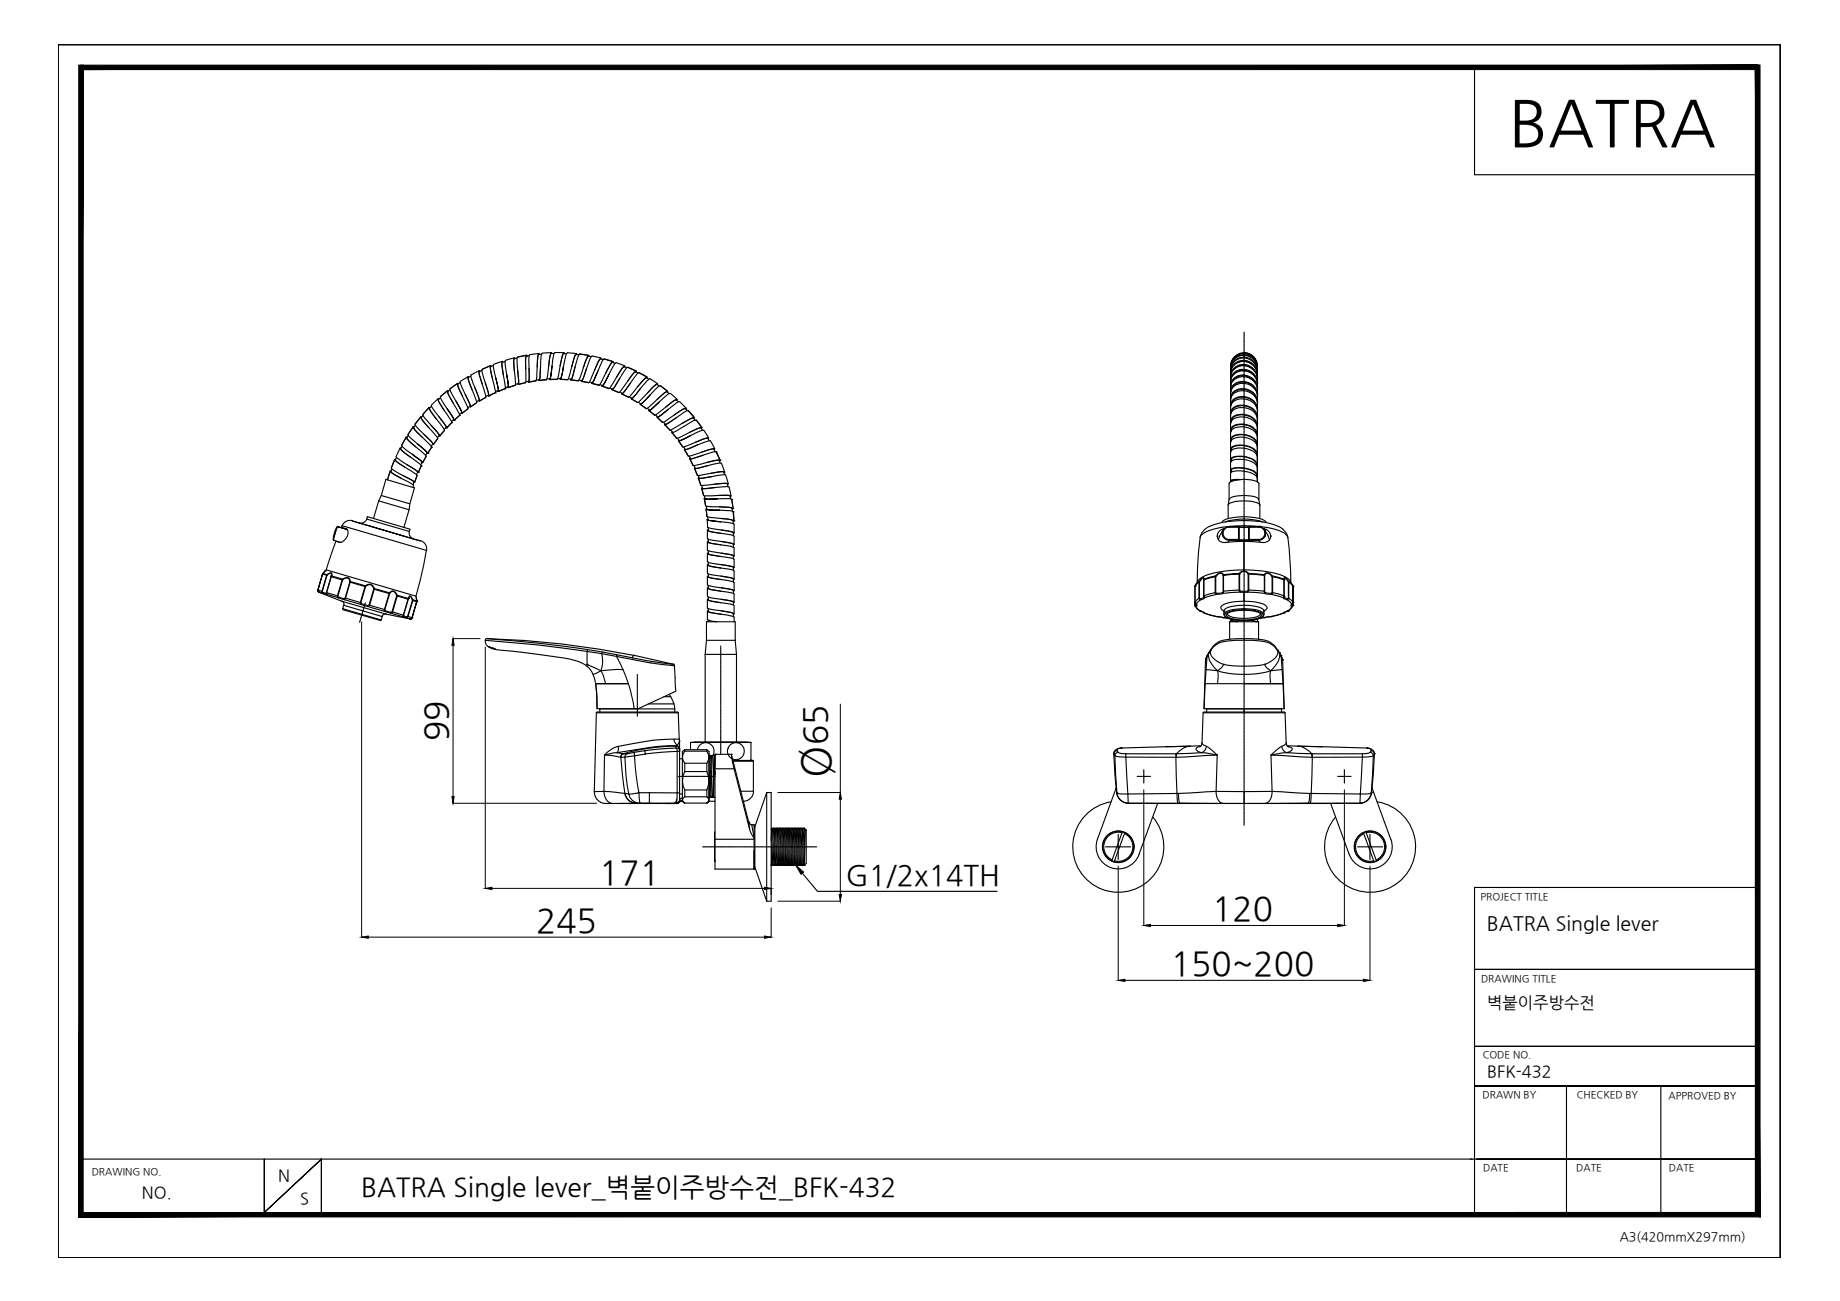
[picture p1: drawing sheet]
<svg xmlns="http://www.w3.org/2000/svg" width="420mm" height="297mm" viewBox="0 0 420 297" stroke-linecap="round" stroke-linejoin="round" font-family="sans-serif">
<defs><g id="words">
<text font-size="14.7" x="344.5" y="33">BATRA</text>
<text font-size="9.6" x="189.5" y="177.6" transform="rotate(-90 189.5 177.6)">Ø</text>
<g font-size="7.6">
<text x="102.3" y="169.2" transform="rotate(-90 102.3 169.2)">99</text>
<text x="188.8" y="170.2" transform="rotate(-90 188.8 170.2)">65</text>
<text x="136.8" y="201.7">171</text>
<text x="122.4" y="212.8">245</text>
<text x="276.8" y="210.1">120</text>
<text x="267.4" y="222.6">150~200</text>
</g>
<text font-size="6.5" x="193.2" y="202.1">G1/2x14TH</text>
<text font-size="6" x="82.5" y="273.1">BATRA Single lever_벽붙이주방수전_BFK-432</text>
<text font-size="4.5" x="339.5" y="212.4">BATRA Single lever</text>
<g font-size="3.7">
<text x="339.6" y="230.1">벽붙이주방수전</text>
<text x="339.6" y="245.9">BFK-432</text>
<text x="63.5" y="269.6">N</text>
<text x="32.4" y="273.6">NO.</text>
<text x="68.5" y="274.9">S</text>
</g>
<text font-size="2.9" x="369.9" y="283.4">A3(420mmX297mm)</text>
<g font-size="2.3">
<text x="338.1" y="205.5">PROJECT TITLE</text>
<text x="338.2" y="224.3">DRAWING TITLE</text>
<text x="338.6" y="241.6">CODE NO.</text>
<text x="338.5" y="250.8">DRAWN BY</text>
<text x="360.1" y="250.8">CHECKED BY</text>
<text x="381" y="250.8">APPROVED BY</text>
<text x="20.9" y="268.3">DRAWING NO.</text>
<text x="338.7" y="267.3">DATE</text>
<text x="359.9" y="267.3">DATE</text>
<text x="381.1" y="267.3">DATE</text>
</g>
</g></defs>
<!-- layer: 0 -->
<g fill="#000" stroke="#000" stroke-width=".23">
<path d="M181.7 197.6l1.8 1.5-.6 .5z"/>
<path d="M18 14.9v262.9l1-262.9zM19 14.9v261.9l-1 1z"/>
<path d="M18.5 14.9h382.8l-382.8 1zM18.5 15.9h382.8v-1z"/>
<path d="M400.8 14.9h1.1v262.9zM400.8 14.9v261.9l1.1 1z"/>
<path d="M400.8 14.9h1.1v262.9zM400.8 14.9v261.9l1.1 1z"/>
<path d="M18 277.8l382.8-1 1.1 1zM18 277.8l382.8-1h-381.8z"/>
</g>
<g fill="none" stroke="#000" stroke-width=".25">
<path d="M13.3 10.2h393.2v277h-393.2zM336.7 15.6v24.3h64.6M406.5 10.2v277M92.7 99.8h.1M92.7 99.8h.3M92.7 99.8l-1 1.9 1.2 1.1 1.2 .9M92.7 99.8l.5 .8 1.7 1.4M92.8 99.8l-1.1 1.8M93.2 99.4l-.3 .7 2 1.9M94.3 97.5h.3M94.3 97.5l-1.1 1.8 .5 .7 1.7 1.4M94.3 97.5l.5 .7 1.5 1.6"/>
<path d="M94.4 97.4l-1.2 1.8M94.9 97.1l-.4 .7 1.8 2M96.1 95.2h.2M96.1 95.2l-1.3 1.8 2 2.2M96.1 95.2l.4 .8 1.4 1.6M96.1 95.2l-1.3 1.6M96.3 99.8l2 1.9 .2 .4M96.6 94.8l-.4 .5 .1 .4 1.6 1.9M96.8 99.2l2 2-.3 .7M96.8 99.2l1.1 1a1.72 1.72 0 0 1 1.1 1.3M97.9 97.6l2 2.4-.9 1.5M97.9 93.1h.3"/>
<path d="M97.9 93.1l-1.4 1.6 2 2.4M97.9 93.1l.8 1.4 .9 1.1M98 93l-1.4 1.6M98.5 97.1l1.6 2 .2 .3-.4 .5M98.5 97.1l1.9 2.4M98.5 92.5l.4 .9 1.3 1.7M98.5 92.8l-.4 .6 1.5 2.2M99.6 95.6l1.9 2.7M100 91.1h.2M100 91.1l.3 .8 1.2 1.8M100 91l-1.5 1.5M100.2 99.5h.2"/>
<path d="M100.2 95.1l1.7 2.4-.5 .5M100.2 95.1l1.4 1.8 .4 .8M100.6 90.8l-.5 .4v.4l1.4 2.1M100.6 90.6l.3 .8 1.2 1.9M101.5 93.7l1.7 2.8M101.5 98.3l-1.1 1.2M101.5 98.2l-1.1 1.3M101.8 97.7h.2M102 97.7h.1M102.2 89.2l.2 .1M102.2 89.2l.2 .9 1 1.9M102.2 89.2l-1.6 1.4"/>
<path d="M102.2 89.2l-1.6 1.3M102.8 89l-.5 .5 1.1 2.5M103.2 96.5h.1M103.2 96.5l-1.2 1.2M103.4 92l1.4 2.4 .1 .4M103.5 95.9l.2 .1M103.7 96l-1.6-2.7 1.5 2.3-.5 .7M103.7 96h.1M104.5 87.6h.2M104.5 87.6l-1.8 1.2 1.4 2.8M104.5 87.6l.1 .8 1 2M104.5 87.5l-1.7 1.2"/>
<path d="M104.9 94.8h.1M104.9 94.8l-1.2 1.2M105 94.8l-1.3 1.1M105.1 87.3l-.5 .4-.1 .3 1.1 2.4M105.1 87.1l.2 .9 .9 2.1M105.3 94.3l.2 .1M105.5 94.4l-1.4-2.8 1.3 2.5-.5 .5M105.6 90.4l1.3 2.8-1.4 1.2M106.2 90.1l1.2 2.5-.6 .5M106.2 90.1l1.3 2.8M106.9 93.3l-1.4 1M106.9 86l-1.8 1.1"/>
<path d="M107.1 86.1h-.3l.1 .4 .9 2.4M107.3 92.9h.2M107.5 85.9l-.5 .3-.1 .3 .9 2.4M107.6 85.6l-.1 .1a6.2 6.2 0 0 0 1 2.9M107.8 88.9l1.1 3-1.4 1M108.5 88.6l.9 2.6-.6 .6M108.5 88.6l1 3M108.9 91.9l-1.4 1M109.3 91.5l.2 .1M109.4 84.7l.2 .1M109.4 84.7v.8l.7 2.1M109.4 84.6l-1.8 1"/>
<path d="M110.1 84.6l-.6 .3-.1 .3 .7 2.4M110.1 87.6l.8 3.1M110.1 84.3v.5l.7 2.6M110.8 87.4l.8 3M110.8 87.4l.8 2.7-.7 .4M110.9 90.7l-1.4 .9M110.9 90.7l-1.4 .8M111.4 90.3l.2 .1M111.6 90.4h.1M112 83.5l.2 .1M112 83.5l-.1 .5 .6 2.5M112 83.5l-1.9 .8"/>
<path d="M112.5 86.5l.6 3.2M112.6 83.5l-.6 .2 .5 2.8M113.1 89.7h.1M113.1 89.7l-1.5 .7M113.1 89.6l-1.5 .8M113.6 89.3l.2 .1M113.8 89.4h.1M113.8 89.4l-.1-.9-.5-2.2 .6 2.8-.7 .3M114.7 82.5l-2 .8 .5 3M114.9 82.6h-.3v.7l.3 2.2M114.9 85.5l.4 3.2M115.3 82.5l-.5 .2-.2 .3 .3 2.5"/>
<path d="M115.3 88.7h.1M115.3 88.7l-1.5 .7M115.4 88.7l-1.6 .6M115.9 88.4l.2 .1M116.1 88.5l-.4-3.1 .4 2.8-.7 .3M117.4 81.7l.2 .1M117.4 81.7l-.1 .8 .2 2.3M117.5 81.7l-2.2 .7 .4 3M117.5 84.8l.1 3.2M117.6 88l-1.5 .5M117.7 88l-1.6 .5M118.1 81.8l-.6 .1-.2 .3 .2 2.6"/>
<path d="M118.2 84.7l.2 2.6-.1 .3-.6 .2M118.2 87.6l.2 .2M118.2 84.7l.2 3.1M120 87.4l-1.6 .4M120 84.2v3.1l-1.6 .5M120.2 81.1l.2 .2M120.2 81.1l-2.1 .5 .1 3.1M120.2 81.1l-.2 .8v2.3M120.2 81.1l-2 .4M120.4 81.3h.1M120.6 87.1l.1 .2M120.6 87.1h.1"/>
<path d="M120.8 84.1v2.8l-.7 .3M120.8 84.1l-.1 3.2M120.8 81.2l-.5 .1-.2 .2-.1 2.7M121 81l-.2 .8v2.3M122.4 87l-1.7 .3M122.4 86.9l-1.6 .3M122.7 83.7l-.1 2.3-.2 1M123 86.7h.1M123 86.8l.1 .1M123.1 80.7l-2.1 .3M123.1 86.9h.1M123.2 80.9l-.2-.1-.2 .4-.1 2.5"/>
<path d="M123.4 83.8l-.2 2.7-.7 .3M123.4 83.8l-.1 2.2-.2 .9M123.7 80.9h-.7l-.1 .3-.2 2.5M123.8 80.7l-.2 .4-.2 2.7M124.8 86.7l-1.6 .1M124.9 86.5h.6l.2-.3 .4-2.6-.6 3.1M125.3 83.5l-.5 3.2-1.7 .2M125.4 86.5l.1 .2M125.5 86.7h.1M125.9 80.5l-2.1 .1M126.1 80.7l-.2-.2-.2 .5-.4 2.5M126.5 80.7l-.7 .1-.5 2.7"/>
<path d="M126.6 80.5l-.2 .9-.3 2.2M126.7 80.5h2.1M127.2 86.6h-1.6M127.3 86.4l.7 .1 .2-.4 .5-2.5-.7 3M127.8 86.5l.2 .1M127.9 83.5l-.6 3.1-1.8 .1M128 86.6l1.6 .1M128.9 80.7l-.1-.2-.2 .1-.2 .7-.5 2.2M129.4 80.8h-.8l-.7 2.7M130.3 86.5l.1 .3M130.4 86.8l1.6 .2M130.4 86.7l1.7 .2"/>
<path d="M130.6 83.6l-.9 3.1-1.7-.1M131.3 83.8l-.8 2.7h-.7M131.3 83.8l-.5 2.2-.4 .8M131.6 80.7l-2.2-.1-.7 3M131.7 81l-.1-.3-.3 .4-.7 2.5M132.2 81h-.7l-.9 2.6M132.4 80.8l-.5 .8-.6 2.2M132.4 80.8l2 .4M132.4 80.8l2 .3M132.7 86.9l.1 .2M132.7 86.9h.1M132.8 87l1.6 .3"/>
<path d="M133.2 84l-.5 1.4a2.24 2.24 0 0 1-.7 1.6M133.9 84.2l-1 2.6h-.7M133.9 84.2l-.4 1.4a2.09 2.09 0 0 1-.7 1.5M134.4 81.2l.1 .1M134.4 81.2l-.3 .3-.9 2.5M134.6 87.2l.8 .1 1.1-2.5-1.3 2.8M135 81.5l-.8-.1-1 2.6M135.1 87.3l.1 .3M135.2 87.6h.1M135.2 87.5l1.6 .4M135.8 84.5l-1.3 2.8-1.7-.2M136.9 87.8l.8 .2 1.4-2.5a7.2 7.2 0 0 1-1.6 2.7"/>
<path d="M137.2 81.7l-2.1-.4-1.2 2.9M137.3 82l-.2-.2-.4 .6-.9 2.1M137.4 88l.1 .2M137.5 88.2l1.6 .5M137.7 82.1l-.7-.1-1.2 2.5M138 81.9l2 .6M138.3 85.1l-.6 1.4a2.05 2.05 0 0 1-.9 1.5l-1.6-.4M139.7 88.8l.1 .2M139.8 89l1.5 .6M139.9 82.6l-2-.6-1.4 2.8M139.9 82.6l.1 .2M139.9 82.6l-.5 .6-1.1 1.9"/>
<path d="M140.5 82.9l-.6-.2-.3 .2-1.3 2.2M140.7 82.8l-.4 .3-1.2 2.4M140.7 82.8l1.9 .7M140.8 86l-1.6 2.7-1.7-.5M141.5 86.4l-1.5 2.3-.1 .1-.6-.2M141.5 86.4l-1.7 2.6M142 89.8v.2M142 89.9l1.5 .8M142.7 83.8l-.2-.2-.5 .5-1.2 1.9M143.1 84l-.7-.2-1.6 2.2M143.3 87.1l-1.8 2.4-.2 .1-1.5-.6M143.3 83.9h-.1a6.9 6.9 0 0 0-1.7 2.5"/>
<path d="M143.3 83.9l1.9 .8M143.4 83.8l1.8 .9M143.9 87.5l-1.6 2.2-.2 .1-.6-.3M143.9 87.5l-1.9 2.5M144.1 90.9l.1 .2M144.2 91.1h.1M144.2 91l1.4 .9M145.2 84.7l.1 .3M145.2 84.7l-.6 .6-1.3 1.8M145.6 88.3l-2 2.4-1.6-.7M145.7 85.2l-.6-.3-.3 .2-1.5 2M145.8 91.8l.7 .3 1.9-1.9-2.2 2.1"/>
<path d="M145.9 85.1l1.9 1M146.2 88.7l-1.8 2.2-.7-.3M146.2 92.3h.1M146.2 92.1v.2M146.2 88.7l-1.3 1.8-.7 .6M146.2 92.3l1.4 1M147.7 86.1l.1 .2M147.7 86.1l-1.9-1-.4 .3-1.5 2.1M147.7 86.1l-.7 .5-1.4 1.7M147.8 93.2l.7 .4 2.1-1.8-2.4 2M147.9 89.7l-2.2 2.2-1.5-.8M148.2 86.6l-.7-.3-1.9 2"/>
<path d="M148.2 93.6v.2M148.2 93.7l1.3 1.1M149.7 94.8l.6 .4 2.3-1.7-1.7 1.4-.8 .4M150.1 91.2a7.1 7.1 0 0 1-2.4 2.1l-1.5-1M150.1 95.1v.2M150.1 95.3l1.2 1.1M150.1 87.6l.1 .3M150.1 87.6l-.7 .5-1.5 1.6M150.2 87.6l-1.9-1.1-2.1 2.2M150.5 88.2l-.7-.4-1.9 1.9M150.8 88.1l1.7 1.2M151.8 97l1.1 1.2"/>
<path d="M151.8 96.8v.2M151.8 97l1.2 1.2M152.1 92.9l-2.5 1.9-1.4-1M152.4 89.3l-1.7-1.2-2.3 2.1M152.4 89.3v.2M152.4 89.3l-.7 .5-1.6 1.4M152.8 89.9l-.5-.4h-.3l-1.9 1.7M153 89.8l-.5 .2-1.9 1.8M153.1 89.8l1.5 1.4M153.1 98.2l.5 .5M153.4 98.8h.1M153.5 98.7l1 1.3"/>
<path d="M153.5 98.6l-.1 .2M154 94.7l-2.6 1.7-1.3-1.1M154.5 95.3l-2.2 1.5-.4 .1-.4-.5M154.5 95.3l2.5-1.6 .2 .1 1.3 1.5M154.5 95.3l-1.9 1.3-.8 .4M154.6 91.4l-.1-.2-.7 .3-1.7 1.4M154.9 91.8l-.5-.5h-.2l-2.1 1.6M155.8 96.7l-2.4 1.4-.5 .1M156.6 93.2v.2M156.6 93.4h.1M156.6 93.2l-.8 .3-1.8 1.2M156.7 93.2l-1.5-1.5h-.2l-2.4 1.8"/>
<path d="M156.9 93.8l-.5-.5-2.4 1.4M157.2 93.7l1.3 1.6M157.4 98.7l-2.8 1.4-1.2-1.3M157.8 99.4l2-1 .9-.2 1.1 1.8M158.5 95.3v.3M158.5 95.3l-.8 .3-1.9 1.1M158.7 95.9l-.5-.5-2.4 1.3M159 95.9l1.3 1.7M160.3 97.6l-.1 .2M160.3 97.6l-1.4-1.7-.8 .3-3.2 1.9a1.78 1.78 0 0 1-1.5 .7M160.3 97.6l-.9 .2-2 .9M160.4 98.2l-.5-.5-2.5 1"/>
<path d="M281 98.1l.1 .3M281 89.7v1.1a2.75 2.75 0 0 1 3.6-2l.6 .2a2.89 2.89 0 0 1 1.9 2.6M281 91.2v1.2a2.68 2.68 0 0 1 3.5-1.8 3.2 3.2 0 0 1 2.6 2.7M281 92.9v1.3a2.41 2.41 0 0 1 3-1.7 3 3 0 0 1 3.1 2.6v-1.3M281 98.7v1.6a2.55 2.55 0 0 1 3-1.1 3.1 3.1 0 0 1 3.1 2.2v-1.6M281 88.4v.9a2.83 2.83 0 0 1 4.2-1.9 3 3 0 0 1 1.9 2.6M281 87.1v.9a2.91 2.91 0 0 1 4.7-1.8 2.82 2.82 0 0 1 1.4 2.4M281 85.2v.6M281 86.1v.7M281 94.8v1.3M281 96.7v1.4M281 96.2v.2"/>
<path d="M281 85.8v.3M281 96.1h.1M281 89.3h.1M281 90.8h.1M281 92.4h.1M281 94.2l.1 .3M281 86.8h.1M281 88h.1M281 85.8a3.1 3.1 0 0 1 3.3-2.3 3.1 3.1 0 0 1 2.8 2.8M281 85a3.1 3.1 0 0 1 3.7-2.4 3.1 3.1 0 0 1 2.4 3.7 3.1 3.1 0 0 0-2.5-3 3.1 3.1 0 0 0-3.5 1.8M281 83.7a3 3 0 0 1 3.1-3 3 3 0 0 1 3 3M281 83.9a3 3 0 0 1 3.2-2.9 3 3 0 0 1 2.9 3.1"/>
<path d="M281 88v.2M281 89.3v.2M281 92.4l.1 .3M281 90.8l.1 .2M281 92.9h.1M281 94.7h.1M281 96.6v.1M281 98.7h.1M281 83.9a3.1 3.1 0 0 1 3.3-2.8 3.1 3.1 0 0 1 2.8 3.2M281 83.9v.1M281 85v.2M281 85h.1"/>
<path d="M281.1 85.8h.1M281.1 86.8l-.1 .3M281.1 90.8a3.2 3.2 0 0 1 5.1-.6l.8 1.2M281.1 86.8h.1M281.1 98.3v.2M281.1 92.4l-.1 .5M281.1 96.5v-.2l-.1 .3M281.1 89.3l-.1 .4M281.1 89.1v.1M281.1 96.2a3.8 3.8 0 0 1 5.1-.2l.8 1.1M281.1 94.2l-.1 .5M281.1 92.4a3.4 3.4 0 0 1 5.1-.4l.8 1.1"/>
<path d="M281.1 89.1a3.2 3.2 0 0 1 5.7 .2l.2 .5M281.1 87.7a3.2 3.2 0 0 1 3.3-1.6 3.2 3.2 0 0 1 2.7 2.5M281.1 86.2a3.1 3.1 0 0 1 3.2-1.9 3.1 3.1 0 0 1 2.7 2.5l.1 .6M281.1 98.4l-.1 .3M281.1 90.7l-.1 .5M281.1 85.1l-.1 .7M281.1 86.1l-.1 .7M281.1 87.7l-.1 .6M281.2 94.2a1.96 1.96 0 0 1 2.1-1.6 3.4 3.4 0 0 1 3.6 2.2M281.2 92.4h-.1M281.2 98.3a4.1 4.1 0 0 1 5.8 .9M281.2 94.2a3.6 3.6 0 0 1 5.3 .1l.5 .8"/>
<path d="M281.2 98.3l-.1 .1M281.2 96.2h-.1M281.2 98.3v-.2a2.14 2.14 0 0 1 2.6-1.1 3.2 3.2 0 0 1 3.1 2.1M281.2 96.1a2.12 2.12 0 0 1 2.6-1.4 3.2 3.2 0 0 1 3.1 2.2M281.2 92.2a2.78 2.78 0 0 1 3.8-1.3l1.2 .7 .6 1.2M281.2 90.4a3.1 3.1 0 0 1 5.4 .1l.2 .4M281.3 88.7a3.1 3.1 0 0 1 5.4 .3M281.4 87.1a3.1 3.1 0 0 1 5.2 .3M283.8 84.5a2.52 2.52 0 0 0-2.3 1.2M283.8 84.5h.3M284 82.4h.1M284 82.5l-1.4 .3"/>
<path d="M284 80.5a3 3 0 0 0-3 3.1 3.1 3.1 0 0 1 3.1-2.9 3.1 3.1 0 0 1 3 3M284 84.7a2.72 2.72 0 0 0-3 2.1M284 81.5a2.89 2.89 0 0 0-3 2.9M284.1 81.5h.1M284.1 83.4l1.2 .3 .9 .7M284.1 80.5h-.1M284.1 80.5h.1M284.1 84.6h.1M284.1 82.3h.1M284.1 82.3a3.2 3.2 0 0 1 3 3.1 3.1 3.1 0 0 0-2.5-3.6 3.1 3.1 0 0 0-3.6 2.6v.1M284.1 84.7a3.2 3.2 0 0 1 3 2.6M284.1 80.5a3 3 0 0 1 3 3.1 3.1 3.1 0 0 0-3-3.1z"/>
<path d="M284.1 82.3a2.83 2.83 0 0 0-3.1 2.7v-.4M284.1 81.5a3.2 3.2 0 0 1 3 3.2M284.1 84.5a3 3 0 0 1 2.5 1.6M284.1 83.4a2.75 2.75 0 0 0-2.3 .9M284.1 82.5a2.49 2.49 0 0 1 1.7 .7M284.1 81h.1M287 97.1l.1 .6M287 97.1h.1M287 99.2l.1 .6M287 93.1l.1 .1M287 91.4l.1 .1M287 95.1h.1"/>
<path d="M287 95.1l.1 .5M287.1 93.2v.6M287.1 89.7v.3M287.1 91.6h.1M287.1 91.6v1.7M287.1 90l.1 .5M287.1 97.6v-.3v1.5M287.1 97.7v1.5a3.1 3.1 0 0 0-3.5-2.4 2.25 2.25 0 0 0-2.6 1.3M287.1 95.7v1.4a3.1 3.1 0 0 0-3.1-2.5 2.55 2.55 0 0 0-3 1.5M287.1 99.6v-.2v1.6M287.1 88.6h.1M287.1 88.6v1.4"/>
<path d="M287.1 87.3v.1M287.1 87.4v.2M287.1 86.3v.3v-.2M287.1 99.3l.1 .1M287.1 95.2l.1 1.5M287.1 93.3v.1M287.1 91.6v.1M287.1 90v.1M287.1 88.6v.1M287.1 87.4v.1M287.1 98.8h.1M287.1 83.7v.1"/>
<path d="M287.1 99.8h.1M287.1 93.4v.1M287.1 97.7h.1M287.1 87.6v.1M287.1 95.6v.1M287.1 88.4h.1M287.1 97.1v.3M287.1 90.1v.1M287.1 88.7h.1M287.1 93.3v.2M287.1 91.6v.2M287.1 90v.2"/>
<path d="M287.1 88.6v.2M287.1 86.1h.1M287.1 93.3h.1M287.1 95.1v.3M287.1 97.1h.1M287.1 99.2v.3M287.1 91.3h.1M287.1 93l.1 .1M287.1 94.7v.1M287.1 86.6v.8M287.1 87.7v.9M287.1 90.5v1.1"/>
<path d="M287.1 93.5v1.3M287.2 97.2h-.1M287.2 94.8h.1M287.2 86.1v.1M287.2 91.3v.1M287.2 87.2h.1M287.2 87.4v.1M287.2 87.5v.2M287.2 88.3v.1M287.2 88.7v.2M287.2 89.7v.1M287.2 90.2v.2"/>
<path d="M287.2 91.7v.2M287.2 93.5v.2M287.2 95.3v.2M80.5 118.9l3.7 1.1zM80.5 118.9a2.02 2.02 0 0 0-2.5 1.5M83.8 118.5a1.33 1.33 0 0 1-1.7 .9M85.3 118.4l-1.4-.4-.1 .5 9.7 2.8 .1-.5-1.4-.4M85.3 118.4l6.9 2M86.5 114.4l-1.2 4M86.5 114.4l6.9 2M87.1 113.1l1-3.7 6.5 2-2.4 9M87.1 113.1l-.6 1.3"/>
<path d="M87.1 113.1l6.5 1.9M89.1 107.6l.6 .6 1.9 1M89.1 107.6l-.6 1.9 .6-1.9M89.3 107.5l-.2 .1M89.5 107.1l-.2 .7 2.3 1.4M90.1 104.9h.1M90.1 104.9l-.7 2a6 6 0 0 0 2.6 1.7M90.1 104.9l.3 .4 2.2 1.4M90.2 104.9l-.8 1.9M90.3 104.8l-.2 .1M90.5 104.2l.2 .4 2.2 1.5M90.5 104.5l-.2 .5 .1 .2 2.2 1.5"/>
<path d="M91.4 102.3l-.9 1.9M91.6 102.3h-.3l.1 .2 2.3 1.8M91.6 109.2l2.8 1.5-.1 .6M91.8 101.9l-.3 .5 .2 .4 2 1.5M92 108.6l2.5 1.4-.2 .7M92 108.6l2 1 .7 .5M92.6 106.7l2.6 1.8-.5 1.6M92.9 106.1l2.4 1.6-.2 .7M92.9 106.1l2.6 1.7M93.7 104.3l2.5 2.1M94.7 110.1l-.2 .1M94.9 102l2.4 2.1-.8 1.5"/>
<path d="M95.3 108.5l-.6 1.6M95.5 107.8h.1M95.5 107.8l-.2 .1M96.2 106.3l-.7 1.5M96.2 106.4h.1M96.2 106.4l-.7 1.4M96.5 105.6l-.6-.6-1.8-1.3 2.2 1.7-.2 .7M96.5 105.6l-.2 .1M97.3 104.2l-.8 1.4M97.7 103.5l-2.3-2.1 2.1 1.9-.3 .7M97.7 103.5h.1M97.7 103.5l-.2 .1"/>
<path d="M98.5 102.1h.1M98.5 102.1l-.8 1.4M98.6 102.1l-.9 1.4M98.7 101.5h.3M100 100.1l-1 1.3M154.7 100l.6 .6 2.5-1.2-1.4 .7-1.5 .6M154.9 100.7h.1M154.9 100.7l1.1 1.4 2.9-1.2M155 100.7l.9 1.3M155 100.5l-.1 .2M156.3 102.7l1 1.5 3-1M156.3 102.7l.9 1.4"/>
<path d="M156.4 102.5l-.1 .2M157.5 104.8l.9 1.5 3-.7M157.5 104.8l.8 1.4M157.6 104.6l-.1 .2M158.5 106.3l.3 .6 2.8-.6M158.6 106.9h.1M158.6 106.9l.6 1.6M158.7 106.8l-.1 .1M159.2 101.6l-2.6 1-.5-.6M159.2 101.6l-2 .9-.9 .2M159.5 108.6l.2 .6 2.8-.4M159.5 109.2h.1"/>
<path d="M159.5 109.2l.5 1.6M159.5 109.2l.5 1.5M159.6 109.1l-.1 .1M159.6 109h.1M160.2 110.8l.2 .7 .2 .1 2.8-.3M160.2 111.5h.1M160.2 111.5l.5 1.7 3.2-.1M160.3 111.5l.4 1.6M160.3 111.4l-.1 .1M160.5 103.9l-2.7 .8-.4-.5M160.5 103.9l-2.1 .8-.9 .1M160.8 113.8l.3 1.7 3.2 .2"/>
<path d="M160.8 113.8l.3 1.7M160.9 113.2l.1 .6 .1 .1h2.8l-2.2 .1-.9-.2M160.9 113.7l-.1 .1M161.2 116.3l.2 1.7 3.2 .4M161.3 116.2l.1 1.7M161.3 115.6l.1 .6 .2 .1 2.7 .2-3.1-.2M161.4 116.1l-.2 .2M161.4 105.6l2.8-.5 .3 .6M161.5 118.6l.1 1.7M161.6 118l.2 .8 2.7 .3-2.6-.3-.5-.1 .2-.2M161.6 106.3l-2.1 .6h-.9M161.7 100.2v-.2l-.8 .1-2 .8"/>
<path d="M162 100.6l-.3-.5-.4-.1-2.4 .9M162.2 100.7h-.5l-2.5 .9M162.2 100.6l1 1.9M162.4 108l2.7-.3 .4 .7M162.4 108l-2.7 .6-.5-.1M162.5 108.8l-3 .4M163.1 102.7l.1-.2-.2-.1-2.7 .8M163.2 110.5l2.6-.1 .3 .1 .1 .6M163.2 110.5l-2.7 .3h-.5M163.3 103.1l-.3-.6h-.3l-2.4 .7M163.3 111.3l3.2-.1 .4 2M163.3 111.3l-3.1 .2"/>
<path d="M163.5 103.2h.1M163.5 103.2l-.4-.1-2.6 .8M163.5 103.2l.9 1.9M163.6 103.2l.8 1.9M163.9 113.1l2.7 .1 .1 .1 .1 .6M163.9 113.1h2.6l.4 .2-.1 .1M163.9 113.9l2.7-.1 .4 .2M164.3 115.7l2.7 .3 .2 .7M164.3 116.5l2.6 .1 .5 .3M164.3 115.7l2.6 .2 .4 .2M164.4 105.1h.1M164.4 105.1l-.1 .2"/>
<path d="M164.4 105.1l-.5-.1-2.5 .6M164.5 119.1l3.1 .5v2M164.6 118.4l2.5 .3 .3 .2v.7M164.6 118.4l2.2 .2 .8 .3M164.7 105.8l-.5-.1-2.6 .6M164.7 105.8l.8 1.9M165.3 107.9v-.2h-.7l-2.2 .3M165.3 107.9h.1M165.7 108.5l-.5-.1-2.7 .4M165.7 108.4l.6 2M166.3 110.5l-.2 .2M166.3 110.5l-.8-.2-2.3 .2"/>
<path d="M167 114h.1M167.1 114l.3 2M167.3 116.1h.1M167.3 116.1l-.1 .2M167.4 116.9h.1M167.4 116.9l.2 2M167.5 116.8l.1 2.1M167.6 118.9h.1M167.6 118.9l-.2 .2M279 119.3a1.65 1.65 0 0 1 1.7-1 13.8 13.8 0 0 1 8 .5l.4 .5a23.1 23.1 0 0 0-13.5 1.2 3.3 3.3 0 0 0-1.5 2.2l-.4 3.4-.3 6.8M279.8 119.2a13.8 13.8 0 0 1 8.5 0M280.4 115.3v-.1a2 2 0 0 1 1.7-.7l1.9-.1a6.6 6.6 0 0 1 3.5 .6l.2 .3"/>
<path d="M281 109.8l.1 .2-.4 .4v3.7M281 104.9l.2 .3M281 102.5l.1 .3M281 107.3l.2 .2M281 107.3v-.1a5.7 5.7 0 0 1 5.2 .3 1.17 1.17 0 0 1 .9 1.1M281 104.9a2.15 2.15 0 0 1 2.2-.7 4.2 4.2 0 0 1 3.9 1.6v.3M281 100.9v1.6M281 100.3l.1 .3M281 100.3h.1M281 100.5v.4M281 109.9v.1M281 102.7v.4"/>
<path d="M281 105.1h.1M281 107.5h.1M281 107.4v.1M281.1 100.5v.2M281.1 102.7v.3M281.1 105.4l-.1-.3v.4M281.1 107.8l-.1-.3v.5M281.1 105v.1M281.1 102.8h.1M281.1 109.9h.1M281.2 102.8v-.3a.88 .88 0 0 1 1-.7 3.9 3.9 0 0 1 4.7 1.7v.3M281.2 107.8v-.6a5.8 5.8 0 0 1 5.6 .9l.1 .7"/>
<path d="M281.2 105.3v-.4a1.12 1.12 0 0 1 1.4-.7 5 5 0 0 1 4.2 1.5l.1 .6M281.2 100.5a1.17 1.17 0 0 1 1.4-1.2 4 4 0 0 1 4.2 1.7l.1 .4a4.3 4.3 0 0 0-5.8-.8l-.1 .3M281.2 109.9a8.2 8.2 0 0 1 6.1 .3l.2 .2v3.7M281.2 109.9h-.1M281.3 102.7l-.3 .5v1.7M281.4 105.2l-.4 .4v1.7M281.4 105.1h.1M281.4 105.1a5.4 5.4 0 0 1 5.6 1.3l.1 2.2M281.4 102.7a5 5 0 0 1 5.6 1.1M281.4 102.6v.1M283 109.5l-1.4 .1-.4 .1v.2M283.4 109.5l-1.2-.1-1.2 .4"/>
<path d="M287 103.8l.1 .5M287 101.4l.1 .1M287 101.6l.1 .4M287.1 109.2l-.1-.2a3.6 3.6 0 0 0-3-1.4l-1.4-.1-1.5 .3-.1 .2v1.8M287.1 102.1v1.6a2.24 2.24 0 0 0-2.1-1.8 3.8 3.8 0 0 0-4 .4v.2M287.1 101.8v-.2v1.7M287.1 104.4v1.7M287.1 109.3v.7M287.1 103.7l-.1 .4M287.1 106.1l-.1 .3M287.1 108.6l-.1 .3M287.1 103.8v.1"/>
<path d="M287.1 106.2v.1M287.1 108.7v.1M287.1 101h.1M287.1 109.2v.1M287.1 106.7v.1M287.1 104.3h.1M287.1 102v.1M287.1 101.4h.1M287.1 103.7h.1M287.1 106.1h.1M287.1 108.5v.1M287.1 106.3v1.8"/>
<path d="M287.1 106.3l-.1 .2M287.1 103.9v1.8M287.1 108.8v1.2M287.1 108.8v.1M287.1 103.9v.3M287.2 101.6l-.1-.1-.1 .2M287.2 103.2v.1M287.7 115.3l-.3-1.3a2.06 2.06 0 0 0-1.7-.7l-2.5-.1a3.2 3.2 0 0 0-2.5 .8l-.3 1.3v3.1M287.7 115.3v3.1M289.1 119.3l2 .6a3.8 3.8 0 0 1 3 2.8M72.6 134.7h.1M72.6 134.7l.1 .4"/>
<path d="M72.6 134.7l1 .3M72.6 135h.1M72.6 134.9l.1 .1M72.6 134.7v.2M72.6 135l.1 .1M72.7 135.1l.1 .1M72.8 135.2h.1M72.8 135.2l.2 .1M72.8 135.2l1.8 .5M73 135.3h.1M73 135.3l5 2 10.2 2.9 5.3 1.1M73.6 135a.78 .78 0 0 0 .9 .5"/>
<path d="M73.6 131.1l-1 3.6 1-3.6M73.6 131.1h.1M73.6 131.1l1.1 .3M73.7 131h.1M73.7 131l-.1 .1M73.7 131v.1M73.7 130.9v.1M73.7 130.9h.1M73.8 130.9h-.1M73.8 130.9l.9 .3M74.2 130.4l-.4 .5M74.2 130.4h.1"/>
<path d="M74.5 135.4h.1M74.5 130.1l-.7 .8M74.5 135.5l.1 .2M74.5 130.1l20.5 6M74.5 135.3v.1M74.5 135.3l2.7 .8M74.6 135.3v.4M74.6 135.7l2.7 .8M74.7 131.2a.92 .92 0 0 1 1-.4v.7M74.7 131.2v.2M74.7 131.2l-1.2 3.9 .3 .4v-.2M74.7 131.4l-1.1 3.6"/>
<path d="M74.7 131.3l.9-.4v.6M75.6 131.7l-1.1 3.6M75.6 131.7h.1M75.6 131.5h.1M75.6 131.5v.2M75.6 131.7l-1 3.6M75.6 131.7l2.6 .7M75.7 131.5l-.1 .2M75.7 131.5h-.1M75.7 131.5l2.5 .7M76.1 123.2h.1M76.1 123.2l.1 .2"/>
<path d="M76.2 123.4l1.6 .4M76.3 122.5l-.1 .9M76.7 123.6l-2.2 6.5M76.7 121l-.4 1.5M76.9 120.3l-.6 1.4-.2 1.4M76.9 120.4h.1M77.1 120.2h.1M77.1 120.2l-.2 .1M77.1 120.2l2.2 .7zM77.1 120.2l-.8 2.3M77.2 136.1l.2 .2 1.2 .4 .1 .2M77.3 136.5l1.4 .4"/>
<path d="M77.4 136.3l-.1 .2M78 120.4l.1-.4 19.3 5.7-.7 3.5-1.7 6.9M78 120.4l1.2 .4a2.13 2.13 0 0 1-1.7 3l-.8-.2M78 137.2a.78 .78 0 0 1 .5 1M78.2 132.2a1.01 1.01 0 0 1 1.8 .3v.3M78.2 132.4l.1-.1a1.09 1.09 0 0 1 1.3-.2l.3 .8M78.2 132.2l-1.2 3.8 .1 .3 .2 .2M78.2 132.4l-1 3.7M78.2 132.2l.1 .1M78.3 139l.1 .2M78.4 139.2l8.4 2.5M78.5 138.2l8.8 2.6-.3 .7-8.7-2.5z"/>
<path d="M78.7 136.9l3.8 1.1M78.8 136.5l-.2 .2M78.8 136.5l3.6 1.1M79.9 132.9l-1.1 3.6M79.9 132.9l3.6 1.1M80 132.8l-1.3 4.1M80 132.8l3.4 .9M80 132.8h-.1M82.4 137.6l.2 .3 1.4 .4M82.5 138l1.5 .5M82.6 137.9l-.1 .1M83.4 133.7a1.2 1.2 0 0 1 1.3-.3 1.2 1.2 0 0 1 .8 1"/>
<path d="M83.4 133.7l-1.1 3.9 .2 .4M83.4 133.7l.1 .2M83.5 134a1 1 0 0 1 1.1-.5 1 1 0 0 1 .7 1M83.5 134l-1.1 3.6M84 138.3v.2M84 138.5l3.8 1.1M84.2 120l11.8 3.5zM84.3 138.1l3.5 1.1M84.3 138.1l-.3 .2M85.3 134.5l3.5 1M85.3 134.5l-1 3.6M85.5 134.4l-1.1 3.8-.4 .3"/>
<path d="M85.5 134.4l3.4 1M85.5 134.4h-.2M87.8 139.6l4.1 1.2M87.8 139.2v.4M87.8 139.6l.2-.2 1.2 .4M87.8 139.2h.1M87.9 139.2l.1 .2M88.8 135.5l-1 3.7M88.8 135.5l.2 .1M88.9 135.4a.84 .84 0 0 1 1.5 0l.3 .5M88.9 135.4l-.1 .1M88.9 135.4l.1 .1"/>
<path d="M89 135.6v-.1a.74 .74 0 0 1 .6-.5 .74 .74 0 0 1 .7 .4l.3 .5M89 135.6l-1.1 3.6M89.5 139.7l-.3 .1M89.5 139.7h.1M89.6 139.7l-.5 .3 .1-.2M89.6 139.7l2.5 .8M90.6 136l-1.1 3.7M90.6 136l.1 .1M90.6 135.9v.1M90.7 136.1l-1.1 3.6M90.7 136.1l2.5 .7M90.7 135.9l2.5 .7"/>
<path d="M90.7 135.9h-.1M90.7 135.9v.2M93.2 136.6v.1M93.2 136.6l.4-.5a.91 .91 0 0 1 .7 .8M93.2 136.6h.1M93.2 136.8l-1.1 3.7M93.2 136.6v.2M93.2 136.7l-1.1 3.9-.2 .2M93.2 136.8h.1M93.3 136.6h.1M93.3 136.6l-.1 .2M93.3 136.6l.3-.4 .6 .8"/>
<path d="M93.5 121.3a1.33 1.33 0 0 0 .9 1.7M94.2 137.1l-1.1 3.6M94.2 137.1h.1M94.2 137v.1M94.3 137.1l-1.2 3.8-.4 .1 .1-.1M94.3 137.1l.9 .3M94.3 136.9l.9 .3M94.3 136.9v.2M94.3 136.9l-.1 .1M95 136.1l.1 .4M95.1 136.5l.1 .7-.1-.6M95.1 136.5l.1 .7"/>
<path d="M95.1 136.5h.1M95.2 137.2v.2zM95.2 137.4h.1M95.2 137.4l-1.1 3.6 1.1-3.6M95.2 137.2h.1M95.2 137.3v.1M95.2 137.2v.1M96.1 123.5a1.93 1.93 0 0 1 1.3 2.1M161.5 120.3l.9 .4 2.3 .3M161.5 139.6v1.8l1.1 .4 1.1 .2M161.5 136.9l.1 2 3.1 .6M161.5 134.3l.1 1.9 3.1 .6"/>
<path d="M161.5 131.7l.1 1.9 3.1 .6M161.5 129l.1 2 3.1 .5M161.5 126.4l.1 1.9 3.1 .6M161.5 123.8l.1 1.9 3.1 .6M161.5 121.1l.1 2 3.1 .5M161.5 126.4l.9 .3 2.2 .4M161.5 129l.9 .3 2.2 .4M161.5 131.7l.9 .3 2.2 .3M161.5 134.3l.9 .3 2.2 .4M161.5 136.9l.9 .4 2.2 .3M161.5 139.6l.9 .3 2.2 .3M161.5 121.1l.9 .3 2.2 .4"/>
<path d="M161.5 123.8l.9 .3 2.2 .3M161.7 139.5l-.2 .1M161.7 134.2l-.2 .1M161.7 131.5l-.2 .2M161.7 126.3l-.2 .1M161.7 123.6l-.2 .2M161.7 136.8l-.2 .1M161.7 128.9l-.2 .1M161.7 120.9l-.2 .2M161.7 139l.2 .7 2.7 .5M161.7 131l.2 .8 2.7 .5M161.7 123.1l.2 .8 2.7 .5"/>
<path d="M161.7 133.7v.6l.3 .2 2.6 .5M161.7 125.7v.7l.3 .2 2.6 .5M161.7 136.3v.6l.3 .2 2.6 .5M161.7 128.4v.6l.3 .2 2.6 .5M161.7 120.5v.6l.3 .2 2.6 .5M161.8 123.6h-.1M161.8 126.2l-.1 .1M161.8 134.2h-.1M161.8 131.5h-.1M161.8 139.4h-.1M164.6 137.6l2.9 .5 .1 2M164.6 135l2.9 .5 .1 2"/>
<path d="M164.6 132.3l2.9 .6 .1 1.9M164.6 129.7l2.9 .5 .1 2M164.6 127.1l2.9 .5 .1 2M164.6 124.4l2.9 .6 .1 1.9M164.6 121.8l2.9 .5 .1 2M164.7 121l2.6 .5 .2 .8M164.7 123.6l2.5 .5 .3 .2v.6M164.7 128.9l2.6 .5 .2 .8M164.7 131.5l2.5 .5 .3 .2v.7M164.7 139.5l2.5 .4 .3 .2v.7M164.7 126.3l2.5 .4 .3 .2v.7M164.7 134.2l2.5 .4 .3 .2v.7"/>
<path d="M164.7 136.8l2.6 .5 .2 .8M164.7 121l2.2 .3 .7 .3M164.7 139.5l2.1 .3 .8 .3M164.7 136.8l2.1 .4 .8 .3M164.7 134.2l2.1 .3 .8 .3M164.7 131.5l2.1 .4 .8 .3M164.7 128.9l2.1 .4 .8 .3M164.7 126.3l2.1 .3 .8 .3M164.7 123.6l2.1 .4 .8 .3M167.5 124.4h.1M167.5 137.6h.1M167.5 135h.1"/>
<path d="M167.6 121.6l-.1 .2M167.6 129.6l-.1 .1M167.6 132.2l-.1 .1M167.6 126.9l-.1 .2M167.6 124.3l-.1 .1M167.6 134.8l-.1 .2M167.6 137.5l-.1 .1M272.9 138.2h.1M272.9 138.3h.1M272.9 137.6l.2 .4M272.9 133.9h.1M272.9 137.6h.1"/>
<path d="M272.9 133.8h.1M272.9 137.5h.1M272.9 138.3l.4 .7 .7 .5M272.9 138.1l.3 .4-.3-.2M272.9 137.6l.3 .4M272.9 133.8v4.5M272.9 133.8v.1M272.9 133.8l-.1 .1M273 133.6l-.1 .2M273.1 133.6h-.1M273.1 138h.1M273.1 138l.1 .1"/>
<path d="M273.2 138.1h.1M273.2 138.1l-.2 .2M273.2 138h.1M273.2 138.1l.1 .7 .7 .7M273.8 132.8l-.9 1M273.8 132.8l-.8 .8M273.8 132.8h.1M273.9 132.9l-.1 3.7 .4 .3M273.9 132.9v3.6M274 139.5l.9 .3M274 139.5h.1M274 139.4l.2 .1h-.2"/>
<path d="M274.2 139.6h.1M274.2 139.6l.7 .2M274.2 136.9l-.9 .7-.1 .4M274.2 136.9l-.3-.1-.1-.2-.9 1M274.2 139.5v.1M274.9 139.8h.1M274.9 136.2h.1M274.9 132.3h.1M274.9 136.3l-.8 .4M274.9 132.3l-.1-.3-.3 .1-.6 .8M274.9 136.2l.1 .3M274.9 132.3v3.9"/>
<path d="M274.9 139.9l.1 .1M274.9 139.8l.1 .2M274.9 136v.1M274.9 132.4h.1M274.9 136l.1 .2M274.9 132.2v-.3h-.3l-.8 .9M274.9 132.2l2.6-.7v.2l-2.6 .7zM274.9 132.2v.1M274.9 136h.1M275 140h.1M275 140l2.8 .8M275 136.5l-.1 .2-.7 .2"/>
<path d="M277.6 131.7h-.1v3.6l.4 .2v.2M277.6 131.7v3.6M277.6 135.3h.1M277.6 131.6h.1M277.9 135.7l-.4-.4-2.6 .7M277.9 135.7l-2.9 .8M277.9 122.4h.1M277.9 122.4a1.51 1.51 0 0 0 2 1.4 51.4 51.4 0 0 1 9 0l.9-.5 .3-.6v-.3M279.2 135.3l-1.3 .2M279.3 131.4v-.1a.72 .72 0 0 0-1.3-.1l-.4 .5M279.3 131.4l.1 3.8-.1 .3-.1-.1 .2-.4 1.8-.2 1.7-.1 .3 .5M279.3 122.5a1.4 1.4 0 0 1 0-1.5 1.59 1.59 0 0 0 1.4 2.4"/>
<path d="M279.3 131.4v3.6M279.4 120.9l-.8 1.3-.4 1M279.4 120.9h.1M279.4 131.2a.87 .87 0 0 0-1.5-.1l-.4 .4 .2 .1M279.4 131.2l3.6-.3-.1 .2-3.5 .3zM279.4 131.2l-.1 .1M279.4 120.9l-.1 .1M279.4 120.8v.1M279.4 139.3l.1 .2M279.5 139.5a1.37 1.37 0 0 1 1.5-1 11.7 11.7 0 0 1 7.3 .5l.3 .5M279.5 120.7a1.86 1.86 0 0 0-1.6 1.7M279.5 139.5h.1"/>
<path d="M279.5 120.7v.1M279.5 139.5v.8M279.5 139.4h.1M279.6 120.7h-.1M280 139.9a11.6 11.6 0 0 1 8.1 0l.3 .4-.1 .4a10.4 10.4 0 0 1-8.3 .2l-.3-.5zM280.7 120.2a9.7 9.7 0 0 0-6.5 2.1l-.1 .4M280.7 120.2h.1M280.7 123.4l-.3 .4M280.7 120.2l-.9 .3-.4 .4M280.7 123.2h2.3l-.2 .2h-2.1M280.7 120.4a1.4 1.4 0 0 0-1.4 1.4 1.4 1.4 0 0 0 1.4 1.4M280.7 120.4h2.2l.1 2.8"/>
<path d="M280.7 120.2v.2M280.7 123.2v.2M280.7 120.2h2.1M282.8 123.4l.2-.2h2.1l.2 .2M282.8 120.2v3.2M282.8 123.4h2.5M282.8 120.2l.2 .2M282.9 134.7l.4 .3-.1 .2M282.9 131.1v3.6M282.9 120.3h2.2M282.9 131.1h.2M283 134.7h-.1"/>
<path d="M283 131.1h-.1M283 120.4h2.1M283 123.2h.1M283.1 131.1a1.06 1.06 0 0 1 .9-.7 1.06 1.06 0 0 1 1 .7M283.1 131.1v3.6M283.1 131l-.1-.1a1.29 1.29 0 0 1 2.1 0l-.1 .1M283.2 135.2h1.7M283.2 135.2a15 15 0 0 0-4.6 .5h-.7M283.3 135h1.5M284 137.3l-3.3 .3a2.74 2.74 0 0 0-1.9 1.1l.1 .4 .5 .4M284 130.1a23.2 23.2 0 0 0-9.4 1.7 3.2 3.2 0 0 0-1.6 1.8M284 120l3.4 .2v.2"/>
<path d="M284 137.3a9.7 9.7 0 0 1 5 .9l.2 .3a.47 .47 0 0 1-.1 .7l-.4 .3M284 120l-3.3 .2M284 130.1a23.7 23.7 0 0 1 9.6 1.7 3.2 3.2 0 0 1 1.5 1.8M284 120v.3M284 123.6v6.5M284 135.3v2M284.9 135.2l3.9 .3M284.9 135.2l.2-.5 1.8 .1 1.8 .2 .1 .5M285 131.1l3.7 .3M285 131.1v3.6M285.1 123.2h.1M285.1 123.2l.2 .2h2.1"/>
<path d="M285.1 120.5v2.7M285.1 134.7l-.3 .3 .1 .2M285.1 131.1v-.2l1.8 .1 1.8 .2v.2M285.1 131.1v3.6M285.2 134.7h.1M285.2 131.1h.1M285.3 120.2l-.2 .2M287.4 120.4l-2.3 .1M287.4 120.4a1.4 1.4 0 0 1 1.4 1.4 1.4 1.4 0 0 1-1.4 1.4M287.4 123.2v.2M287.4 123.2h-2.3M287.4 123.3l.3 .5"/>
<path d="M287.5 120.2h.6M288.1 120.3l1.2 .1M288.6 120.7h.1M288.6 120.7a1.86 1.86 0 0 1 1.5 1.7M288.6 120.7v.1M288.6 139.5v.8M288.6 139.5h.1M288.7 139.3l-.1 .2M288.7 139.5h.1M288.7 120.9l-.4-.4-.6-.2-2.4-.1v3.2M288.7 120.9h.1M288.7 131.4a.75 .75 0 0 1 .6-.7 .75 .75 0 0 1 .8 .4l.5 .4-.2 .1"/>
<path d="M288.7 131.4l.1 3.6M288.8 139.4h-.1M288.8 135.5l1.4 .2a6.3 6.3 0 0 1 3 1l.7 .2M288.8 135l.1 .3 .3 .1 1 .1 .3-.2M288.8 131.3a.75 .75 0 0 1 1.3-.1l.3 .4M288.8 131.4v3.6M288.9 135.3l-.1 .2M289.2 120.4a7.2 7.2 0 0 1 4.7 2l.2 .3M289.9 123.2l-.4-1-.8-1.3a1.58 1.58 0 0 1-1.3 2.5M290.1 122.4h.1M290.2 135.5v.2l.4-.4 2.6 .8M290.4 131.6l.1 .1"/>
<path d="M290.5 131.7h.1v3.6h-.1M290.5 131.7v3.6M290.5 131.6h.1M290.5 135.3h.1M290.6 131.5l2.6 .7v.2l-2.6-.7zM293.1 140l-2.8 .8M293.1 140h.1M293.2 132.4v3.7M293.2 136.1l-.1 .4 .1-.2M293.2 132.4h.1M293.2 136h.1M293.2 132.3h.1"/>
<path d="M293.2 132.3v.1M293.2 136.2h.1M293.2 139.9h.1M293.2 139.9l-.1 .1M293.2 132.3v-.4h.3l.7 .9M293.2 132.3l.1-.3 .3 .1 .6 .7M293.2 136.2l.2 .3 .6 .2-.1 .2M293.2 132.4v3.8M293.9 136.9l.3 .2a.77 .77 0 0 1 .6 1v.6l-.7 .8M293.9 136.9l.4-.3 .5 .4 .5 .6-.4 .4h.1M293.9 139.5h.1M293.9 139.5v.1"/>
<path d="M293.9 139.6h.1M293.9 139.5l-.7 .4M293.9 139.6l-.8 .4M294 139.5h-.1M294.1 139.5h.1M294.1 139.5h-.2M294.1 122.7l.5 5.1 .2 5.1M294.1 139.4l-.2 .1M294.2 139.4l-.1 .1M294.2 136.5l-.2 .2M294.2 132.8v3.7M294.2 132.9v3.6"/>
<path d="M294.2 132.8l.9 .8M294.2 132.8l.8 .8M294.2 132.8h.1M294.9 138.1h.1M294.9 138.1l.2 .2M295 138h.1M295.1 138.3l-.2 .2 .3-.2M295.1 133.6l.1 .2M295.1 133.6h.1M295.2 133.8h.1M295.2 138.3l-.4 .7-.6 .5M295.2 138.1l-.1 .2"/>
<path d="M295.2 137.7v.4M295.2 138.1l.1 .1M295.2 133.8l.1 .1M295.3 133.8h.1M295.3 133.8v.1M295.3 133.9h.1M295.3 133.9v3.7v-3.7M295.3 138.2h.1M295.3 137.6l-.4 .5M295.3 137.6h.1M295.3 137.5h.1M295.3 137.6v.6"/>
<path d="M295.3 138.2l-.1 .1M87.1 141.5l-.3 .2M88.2 140.2a.78 .78 0 0 0-.9 .5M91.9 140.8l1.8 .5M91.9 140.8l.2-.2 .7 .3M92.1 140.6h.1M92.1 140.5v.1M93.1 140.7l-.3 .2M93.1 140.7l1 .3M93.5 141.3h.1M93.5 141.3h.2M93.5 141.2h.1"/>
<path d="M93.7 141.3h.1M93.8 141.3h.1M93.9 141.3h-.1M93.9 141.2l-.1 .1M94 141.2l-.2 .1M94 141.2l-.1 .1M94.1 141h.1M94.1 141l-.3 .3M94.1 141l-.1 .2M110.8 146.2a1.95 1.95 0 0 0 2 2l7.2 .8a69.4 69.4 0 0 1 11.5 1.8l1.3 .6 1.3 .7M110.8 146.2l5.8 .5a200.1 200.1 0 0 1 17.5 2v3M111.2 145.8l11.5 1 5.7 .7 5.8 .8-.1 .4 6.7 1.2 .1-.4a100 100 0 0 0 12.8 2.2"/>
<path d="M111.2 145.8l-.3 .1-.1 .3M111.5 147.6h.1M111.5 147.6l1.6 .5M134.1 152.1l.4 .4a6.2 6.2 0 0 1 1.5 3.6M134.1 151.7h.1M134.1 151.7v.4M134.2 148.3l6.7 1.2M136 156.1l.3 5.7M136 156.1h7.5l1.1 4.3 .2 1.4M136 156.2l.2 1.5M136.2 157.7v.4M136.2 158.1l.1 3.7"/>
<path d="M137.2 153.1l-1.8 .9M137.5 148.9l-.1 .3a6.6 6.6 0 0 1-.2 3.9l-3.1-1.4M142.3 152.9l1.2 3.2h-5.2l-.7-2.2-.4-.8M144.7 149.6h.1M144.7 149.6l-.3 .7M152.8 158.5l.3 .6h-1.5M153.1 159.1l.8 1.6M153.7 151.6l.3 .3M154 152l.3 5.8-8.6 4M154 152l-6.2-.8-7-1.3 1.5 3-5.1 .2M161 149.4h7.2M161 149.4v20"/>
<path d="M161.3 146.2h6.6M161.3 146.2v-4.2h6.6v4.2M161.3 146.2l-.3 3.2M161.7 141.6v.4M164.6 140.2l2.9 .6 .1 1.2M167.6 140.1l-.1 .1M167.9 146.2l.3 3.2M168.2 149.4v20M275.2 156.1l-.3 5.7h18.3l-.2-5.7M275.3 150.7h.1M275.6 149.9l-.3 .8M275.6 149.9l-.2 3"/>
<path d="M275.7 149.7l-.4 1M275.7 149.7h.1M275.7 149.7l-.1 .2M275.7 149.7l-.1 .1M275.8 149.6l-.1 .1M276 149.2l-.3 .4M276 149l-.3 .7M276 149h.1M276.1 149l-.1 .2M276.3 148.7l-.2 .3a2.53 2.53 0 0 0 .8 2.9 3.4 3.4 0 0 0 2.6 1.7 22.5 22.5 0 0 0 10.6-.5M276.3 148.7a3.5 3.5 0 0 0 2.5 2.8l.6 .2M276.4 148.5l-.4 .5"/>
<path d="M276.4 148.5h.1M276.4 148.5l-.1 .2M277.8 140.8h.1M277.8 140.7h.1M277.9 140.8l1.4 .2M277.9 140.8h.1M278 156.1h15M279.3 141h.1M279.3 141l1.1 .1M279.5 140.3a1.36 1.36 0 0 0 1.2 1 12.5 12.5 0 0 0 7.2-.2l.5-.3 .2-.5M279.5 140.3v-.2a4.2 4.2 0 0 1 3.3-1.1h1.2a8.9 8.9 0 0 1 4.3 .8l.3 .5M280.3 140.1h.1"/>
<path d="M280.8 145.9v-3.9h6.6v3.9M281 141.5l.4 .3 1 .2M281 141.5v.5M281.2 141.4l-.2 .1M281.2 141.4v.2l.3 .1 1.1 .3M284.1 145.8a11.7 11.7 0 0 0-6.1 .9l-1 .8-.6 1M284.1 145.8a11.7 11.7 0 0 1 6.1 .9l1 .8 .6 1M284.1 146.2a12.1 12.1 0 0 0-6.2 .8l-.8 .7-.8 1M284.1 146.2a12.1 12.1 0 0 1 6.1 .8l.9 .7 .6 .8M284.1 145.8v.4M285.3 141.6l1.5 .4M285.4 141.6l1.6 .4"/>
<path d="M287.1 141.3v.7M287.8 140.1h.1M287.9 140.1v.6a8.7 8.7 0 0 1-6.5 .6 1.46 1.46 0 0 1-1.3-.9 1.21 1.21 0 0 1 1-.7l2.9-.4a6.8 6.8 0 0 1 3.9 .8l-.1 .2a3.5 3.5 0 0 1-2.7 .9h-2.1l-1.5-.3-.9-.3-.3-.5M288.7 141h.1M288.8 141l-1.1 .1M288.8 151.7h.1M288.8 151.7a2.33 2.33 0 0 0 1.3 1.4M288.8 141l-1 .1M288.8 151.7a25.6 25.6 0 0 1-9.4 0M288.8 141h.1M290.1 153.1l-.1 .8 .1 2.2M290.2 140.8h.1"/>
<path d="M290.2 140.8l-1.4 .2M290.3 140.8l-1.5 .2M290.3 140.8h.1M290.4 140.7h-.1M291.7 148.5l.1 .2M291.8 148.5h.1M291.8 148.5l.4 .5M291.8 148.5v.2M291.8 148.7l.4 .5M291.8 148.7a3.5 3.5 0 0 1-2.5 2.8l-.5 .2M292.2 149v.2M292.2 149h.1"/>
<path d="M292.2 149l.3 .7M292.2 149.2a5.2 5.2 0 0 1-2.1 3.9M292.2 149.2l.2 .4M292.5 149.6v.1M292.5 149.7h.1M292.5 149.7l.1 .2M292.5 149.7l.4 1M292.5 149.7l.1 .1M292.6 149.9l.4 6.2M292.6 149.9l.3 .8M292.8 152.9l-2.7 .2M292.9 150.7h.1"/>
<path d="M136.2 162.7l-.5 18M136.2 162.7h18.7M136.3 162.6h18.4M136.3 161.8h9.4M136.4 162.6l-.2 .2M137 161.9h17.1M137 161.9v.7M137 161.8h.1M141.2 170.4v.8l-.3 .6-2.9 .6 1.9 .1 1.9 .4M141.8 172.9h.1M142.3 172.1a.74 .74 0 0 0-.5 .8M142.3 172.1h.1"/>
<path d="M143.3 172.1a.78 .78 0 0 0-.6 .8l2.2-.3M144.9 171.8v.8M144.9 172.6l.3 4.2 .7 4.2h2.4M147.3 171.4l7.1-.6v-.4a45.8 45.8 0 0 0-12.1 1.7h1l4-.7v.7l7.3-.6v9.5h-6.3M147.4 172.2l-2.5 .4M148 160.7h5.9M153.9 160.7l.2 1.2M153.9 168.8a1.54 1.54 0 0 0 .8 1.3M154.1 161.9v.7M154.4 170.8h.1M154.4 170.8l.2 .7h.6M154.4 170.7l.6 .3 .2 .5"/>
<path d="M154.7 170.1l-.3 .1a.73 .73 0 0 1 .8 .8M154.7 162.6l.2 .2M154.9 162.7l.2 6.1a50.8 50.8 0 0 0-14.8 1.9l-1.6 1-.7 .7-.1 8.3h-2.2M155.1 168.8v.4l-.4 .9M155.2 173.2h.6M155.2 169.2v13.5M155.2 169v.2M155.2 171.1a.94 .94 0 0 0-.8-.9l-1.7 .1a74.3 74.3 0 0 0-11.8 1.5l1.4 .3a.74 .74 0 0 0-.5 .8M156.4 176.2a4.6 4.6 0 0 0 0 4.2M156.4 171.5a2.12 2.12 0 0 0 0 2.8M156.4 171.2l-.6 .4v11.3h-.2l.2-.3M156.4 176.2h5"/>
<path d="M156.4 174.3h5M156.4 171.5h5M156.4 171.2h5M156.4 171.2v.3M156.4 174.3v1.9M157.7 169.5l1.2-.1h11.4l1.2 .1M157.7 169.5h13.8M157.7 169.5v1.7M159.2 171.2a1.93 1.93 0 0 1 3.1-1.2 1.93 1.93 0 0 1-.4 3.3M161.4 171.5a2.26 2.26 0 0 1 0 2.8M161.4 176.2a4.9 4.9 0 0 1 0 4.2M161.4 171.2l.5 .4v11.3"/>
<path d="M161.4 171.2v.3M161.4 174.3v1.9M162 172.5h.3l.2 .3M162 172.5l-.1 .1M162 172.5l-.1 .6M162.1 176.2l-.2 5.8 .2-.4M162.1 176.2l.2 .1M162.3 176.3l-.2 5.3M162.5 172.9l-.2 3.4M162.5 172.9l-.3-.4-.1 3.7M162.5 176.2l-.2 .1M162.5 176.2l-.2 5.8"/>
<path d="M162.7 172.5l-.2 3.7M162.7 172.5l-.2 .4M163.1 172.5h.1M163.1 172.5l-.4 9.5M163.2 172.5h.1M163.2 172.5l-.4 9.3M163.2 172.5l-.2 9.5M163.3 172.5h-.6M163.3 176v.8M163.3 172.2h.1M163.3 172.2v26.2M163.3 172.2v3"/>
<path d="M167 172.2h.1M167 172.2l.6 3.3M167.4 173.6h4.4l.2 .2M167.4 173.8h4.6M171.5 169.5v4.1M172 173.8v6.9h-2.9M254.3 172.1h.1M254.4 172.1l.6 8.9M254.4 172.1l.2 .5 .4 8.4M254.9 179.9l-4.3 11.7M255.1 171.4l.2 .4M255.1 171.4a.72 .72 0 0 0-.7 .7"/>
<path d="M255.3 171.8a.8 .8 0 0 0-.7 .8l2.5 .3M255.3 171.8l.4 .2 1.4 .1M256 170.8h.1M256 170.8a1.55 1.55 0 0 0-1.7 1.3M256 170.8l-.7 .2-.2 .4M256 170.7h.1M257.1 172.9l.4 8.4 11.3-.1-.3-8.3M257.1 172.1h11.5M257.1 172.9h11.4M257.1 172.1v.8M266.2 170.5l5.6-.1-1.3 .3-1.9 1.4M266.2 170.5l-10.2 .3"/>
<path d="M268.5 172.1v.8M268.6 172.1v.8M274.1 170.4a.79 .79 0 0 0-.9 .8l1.1 .6M274.3 170.3l-8.1 .2M274.3 171.8l-5.7 .3M274.3 171.8l3.6 .6M274.5 169.6l-.2 .7-.3 .2M274.5 169.6l.4 .5 .6 .3M274.9 162.6h18.4l.1 .2M275 162.6l-.2 .2M275.5 170.4l2.4 2M275.5 170.4a1.61 1.61 0 0 1-1.2 1.4"/>
<path d="M275.5 161.9h17.1v.7M275.5 161.9v.7M275.5 161.8h.1M277.9 172.4l-9.4 .5M277.9 172.4l-.2 8.3M284.1 162.6v.1M292.7 161.8h.1M293.4 162.7h-18.7l-.2 6.9M293.4 162.7l.3 6.9M293.7 169.6l.2 .7 .3 .2M293.7 169.6l-.4 .5-.6 .3M293.9 170.3l2.5 .1"/>
<path d="M294.1 170.4h.1M294.2 170.5h.1M294.2 170.5l.6 .2 .3 .4a1.68 1.68 0 0 1-1.3 .7l5.7 .3 .1 .8h11.5M296.4 170.4l5.5 .1M296.4 170.3h.1M296.5 170.4l1.3 .3 1.8 1.4-.2 9.1 11.2 .1 .5-8.4M299.6 172.9l-9.4-.5 3.6-.6h-.2a1.68 1.68 0 0 1-.9-1.4l-2.5 2 .3 8.3h-6.4M301.9 170.5l10.3 .3M311.1 172.1v.8M312.2 170.8h.1M312.2 170.8a1.55 1.55 0 0 1 1.6 1.3M312.2 170.8l.7 .2 .2 .4"/>
<path d="M312.2 170.7h.1M312.9 171.8a.8 .8 0 0 1 .7 .8l-2.5 .3M312.9 171.8l-.5 .2-1.3 .1h-11.5M312.9 171.8l.2-.4a.72 .72 0 0 1 .7 .7M313.8 172.1l-.6 8.9M313.8 172.1l-.2 .5-.5 8.4-.7 .2-1.8 .1-.1 2.1a2.87 2.87 0 0 0 2.7-2.4M313.8 172.1h.1M135.7 180.7a2.61 2.61 0 0 0 2.7 2.7M135.7 180.7h.1M138.4 183.4h.1M138.4 183.4h1.6M140 183.4h14.6"/>
<path d="M142.7 181.2l-.9-8.3h.9a46.9 46.9 0 0 0 .9 8.4M142.7 181.2h.1M142.7 181.2l-4.8-.5a2.5 2.5 0 0 0 2.1 2.7M142.7 181.2a2.65 2.65 0 0 0 2.5 2.2M142.7 181.2a2.66 2.66 0 0 0 2.5 2.2M142.7 181.2l.9 .1M145.2 183.4h9.2M145.2 183.4h.1M145.2 183.4h-4.1M145.9 181l.3 2.4a2.57 2.57 0 0 1-2.6-2.1M145.9 181l-2.3 .3M148.3 181v2.4"/>
<path d="M150.4 183.4h1.4M152.7 183.4h.4M152.8 183.4h1.3M154.4 183.4h.1M154.5 183.4h.1M154.6 182.4l-.2 .6-.4 .4h.4M154.6 183.4h-.2M154.6 183.4h.1M154.7 183.4h-.1M154.7 183.4h.1M154.7 183.4h-.2M154.8 183.4h-.1"/>
<path d="M154.8 183.3h.1M154.8 183.3l-.1 .1M155 183.2h.1M155 183.2l-.2 .1M155 183.2l-.1 .1M155.2 182.7l-.2 .5 .6-.3M155.2 182.7h.1M155.2 182.7l-.3 .6M155.2 180.9l-.6 .1-.2 2.4M155.2 181.3h.6M155.2 182.6h.1M155.2 182.7v-.1a.78 .78 0 0 1-.8 .8"/>
<path d="M155.8 182.2l-.5 .2-.1 .2M156.4 181.9l-.5 .5a.8 .8 0 0 0 .4 1l-.5-.5 .6 .5h5a.79 .79 0 0 0 .5-.8 .79 .79 0 0 0-.5-.7M156.4 181.9h5M156.4 180.4h5M156.4 180.4v1.5M161.4 180.4v1.5M161.9 182.9l-.5 .5 .5-.5M161.9 182.9h1.4M161.9 182h.1M162 182h.1M162 181.8v.2M162.1 181.6l.2 .4"/>
<path d="M162.2 181.7l-.2 .3M162.3 182h.1M162.3 182h.5M162.7 182h.1M162.8 182h.1M162.8 181.8l-.1 .2M162.8 181.8l.2 .2M162.8 181.8v.2M163 182h.1M163 182h.3M163.2 196.4l.1 .1M163.2 196.6l.1 .1"/>
<path d="M163.3 190v6.8M171 187.7h.1M171 187.7l.2 1.7M171.7 188.3l.5 2.7v-2.7M172.1 180.6a2.31 2.31 0 0 1-2.3 2.3M172.2 197v1.4M172.2 197h.1M172.2 198.4h.1M172.2 194.2v4.2M172.2 191.6v5.4M175.1 180.9l-2.7 7.9v9.2l2.7 7.8M175.1 180.9h1v24.9h-1"/>
<path d="M175.1 180.9v24.9M176.1 197.6h.1M176.1 197.6h.3M176.1 189.2l.2 .3M176.1 189.3l.1 .2M176.4 197.6h.1M176.4 189.1h.1M176.4 189.1l-.3 8.5M176.4 189.1l-.2 .5-.1 2.4M176.4 189.1h.4l.1 .4M176.4 197.4v.2M176.6 197.2l.2 .4"/>
<path d="M176.6 197.2l-.2 .4M176.7 189.1h.1M176.7 189.1l-.4 8.5 .3-.4M176.7 189.1l.2 .4M176.7 189.2h.1M176.7 189.1v.1M176.8 197.6h.1M176.8 197.6h.3M177 197.6h.1M177.1 197.6h.1M177.1 189.1h.1M177.1 189.1l-.3 8.5"/>
<path d="M177.1 189.1l-.2 .5-.3 7.6M177.1 189.1h.3M177.1 197.4v.2M177.2 197.2l.2 .4h.4M177.2 197.2l-.2 .4M177.3 197.2l-.2 .4M177.4 189.1h.1M177.4 189.1l-.4 8.5M177.4 189.1l.2 .4M177.4 189.2h.1M177.4 189.1v.1M177.7 197.6h.1"/>
<path d="M177.8 197.6h.1M177.8 189.1h.1M177.8 189.1l-.3 8.5M177.8 189.1l-.2 .5-.4 7.6M177.8 189.1h.3M177.8 197.4v.2M178 197.2l-.2 .4M178 197.2l-.3 .4M178 197.2l.2 .4M178 189.1h.1M178 189.1l-.3 8.5M178 189.1l.3 .4"/>
<path d="M178.1 189.1h.1M178.1 189.2h.1M178.1 189.1l.2 .4M178.1 189.1v.1M178.2 197.6h.1M178.2 197.6h.3M178.5 197.6h.1M178.5 189.1h.1M178.5 189.1l-.3 8.5M178.5 189.1l-.2 .5-.3 7.6M178.5 189.1h.3l.2 .4M178.5 197.4v.2"/>
<path d="M178.6 197.2l.2 .4M178.7 197.2l-.2 .4M178.8 189.1h.1M178.8 189.1l-.4 8.5 .2-.4M178.8 189.1l.2 .4M178.8 189.2h.1M178.8 189.1v.1M178.8 197.6h.1M178.8 197.6h.4M179.1 197.6h.1M179.2 197.6h.1M179.2 189.1h.1"/>
<path d="M179.2 189.1l-.4 8.5M179.2 189.1l-.2 .5-.4 7.6M179.2 189.1h.3M179.2 197.4v.2M179.3 197.2l-.2 .4M179.3 197.2l.2 .4M179.4 197.2l-.2 .4M179.4 189.1h.1M179.4 189.1l-.3 8.5M179.4 189.1l.2 .4M179.5 189.2h.1M179.5 189.1h.1"/>
<path d="M179.5 197.6h.4M179.5 189.1l.2 .4M179.5 189.1v.1M179.8 197.6h.1M179.9 197.6h.1M179.9 189.1h.1M179.9 189.1l-.3 8.5M179.9 189.1l-.3 .5-.3 7.6M179.9 189.1h.3M179.9 197.4v.2M180 197.2l.2 .4M180 197.2l-.1 .4"/>
<path d="M180.1 189.1h.1M180.1 189.1l-.3 8.5M180.1 189.1l.3 .4M180.2 189.1h.1M180.2 189.1v.1M180.2 189.1l.2 .4M180.2 197.6h.1M180.2 197.6h.3M180.5 197.6h.1M180.6 189.1h.1M180.6 189.1l-.4 8.5M180.6 189.1l-.3 .5-.3 7.6-.2 .4"/>
<path d="M180.6 189.1h.3M180.6 197.4l-.1 .2M180.7 197.2l-.2 .4M180.7 197.2l.2 .4M180.8 189.1l-.3 8.5M180.8 189.1l.2 .4M180.9 189.1h.1M180.9 189.1l.2 .4M180.9 189.1v.1M180.9 197.6h.1M180.9 197.6h.4M181.2 197.6h.1"/>
<path d="M181.3 189.1h.1M181.3 189.1l-.4 8.5M181.3 189.1l-.3 .5-.3 7.6M181.3 189.1h.3M181.3 197.4v.2M181.4 197.2l-.2 .4M181.4 197.2l.2 .4M181.4 197.2l-.1 .4M181.5 189.1h.1M181.5 189.1l-.3 8.5M181.5 189.1l.2 .4M181.6 189.2h.1"/>
<path d="M181.6 197.6h.1M181.6 189.1h.1M181.6 197.6h.3M181.6 189.1l.2 .4M181.6 189.1v.1M181.8 197.6h.1M181.9 197.6h.1M181.9 189.1l-.3 8.5M181.9 189.1l-.2 .5-.3 7.6M181.9 189.1h.4M182 197.4l-.1 .2M182.1 197.2l.2 .4"/>
<path d="M182.1 197.2l-.2 .4M182.2 189.1h.1M182.2 189.1l-.4 8.5M182.2 189.1l.2 .4M182.3 189.1h.1M182.3 189.1l-.1 .1M182.3 189.1l.1 .4M182.3 197.6h.1M182.3 197.6h.3M182.5 197.6h.1M182.6 197.6h.1M182.7 189.1h.1"/>
<path d="M182.7 189.1l-.4 8.5M182.7 189.1l-.3 .5-.3 7.6-.3 .4M182.7 189.1h.3M182.7 197.4l-.1 .2M182.8 197.2l-.3 .4M182.8 197.2l.2 .4M182.8 197.2l-.2 .4M182.9 189.1l-.4 8.5M182.9 189.1l.2 .4M183 189.1h.1M183 189.2h.1M183 189.1l.2 .4"/>
<path d="M183 189.1v.1M183 197.6h.3M183 197.6h.1M183.2 199.4l3.5 4.1h41M183.2 197.6h.1M183.3 197.6h.1M183.3 189.1h.1M183.3 189.1h.3M183.3 189.1l-.3 8.5M183.3 189.1l-.2 .5-.3 7.6M183.3 197.4v.2M183.5 197.2l-.3 .4"/>
<path d="M183.5 197.2l.2 .3M183.5 197.2l-.2 .4M183.6 189.1h.1M183.6 189.1l-.4 8.5M183.6 189.1l.2 .4M183.6 189.1v.1M183.6 189.1l.1 .1M183.7 197.5h.1M183.7 189.2l.1 .3M183.7 189.2h-.1M183.9 189.4h.1M183.9 189.4l-.4 7.8"/>
<path d="M183.9 189.4l-.2 8.1M183.9 189.4l.2 .2v7.5l-.4 .4M250.6 191.6a5.1 5.1 0 0 0 3 6.5 5.1 5.1 0 0 0 6.5-3M252.5 193.4h5.7M253.7 183.1a10.4 10.4 0 0 0-8.1 13.7 10.4 10.4 0 0 0 15 5.5 10.4 10.4 0 0 0 2.6-15.8M255 181a2.68 2.68 0 0 0 2.6 2.4M255 181h.1M255 181l.7 .2 1.8 .1 .2 2.1a2.7 2.7 0 0 1-2.7-2.4zM255.3 190.5v5.7M256.2 190.1a3.3 3.3 0 0 0-4 2.1 3.3 3.3 0 0 0 1.8 4.1M256.3 190l-2.4 6.6M256.8 190.3a3.3 3.3 0 0 1 1.7 4.2 3.3 3.3 0 0 1-4 2"/>
<path d="M256.8 190.2l-2.4 6.6M257.6 183.4h31.2M257.6 183.4h.1M257.6 183.4h11.4M269 183.4h2.9M269.1 181.2l.2 1.9 .1 .3h13.9M277.7 180.7l-8.9 .5 .2 2.2M277.7 180.7a2.58 2.58 0 0 0 1.6 2.7M277.7 180.7h6.4M279.3 183.4h.1M284.1 180.7v2.7M299.1 181.2l-8.6-.5a2.53 2.53 0 0 1-1.6 2.7h-.1"/>
<path d="M299.1 181.2l-.2 1.9-.2 .3h-9.9M299.1 181.2h.3l-.2 2.2h-2.9M303.9 183.4l4.2 11.7a5.1 5.1 0 0 0 6.5 3 5.1 5.1 0 0 0 3-6.5M309.6 183.4h-7.1M310 193.4h5.7M310.5 183.4h.1M310.6 183.4h.1M310.6 183.4h-23.1M310.8 183.4h-.2M311.3 190.2l2.5 6.6M311.5 190.3a3.3 3.3 0 0 0-1.8 4.2 3.3 3.3 0 0 0 4 2M311.9 190l2.4 6.6"/>
<path d="M312 190.1a3.3 3.3 0 0 1 4 2.1 3.3 3.3 0 0 1-1.7 4.1M312.8 190.5v5.7M313.2 181a2.78 2.78 0 0 1-2.7 2.4M313.2 181h.1M314.5 183.1a10.4 10.4 0 0 1 8.1 13.7 10.4 10.4 0 0 1-15 5.5 10.4 10.4 0 0 1-2.6-15.8M401.3 202.6h-64.6v74.6M336.7 221.3h64.6h-64.6M336.7 238.9h64.6h-64.6M336.7 248h64.6h-64.6M357.7 248v28.8M379.3 248v28.8M19 264.6h317.2"/>
<path d="M60.4 264.6v12.2l13-12.2-13 12.2zM73.4 276.8v-12.2v12.2M335.7 264.6h65.6h-64.1M345.9 276.8h55.4"/>
<circle cx="168" cy="171.5" r="1.93"/>
<circle cx="255.4" cy="193.3" r="3.6"/>
<circle cx="255.4" cy="193.3" r="3.5"/>
<circle cx="312.8" cy="193.3" r="3.6"/>
<circle cx="312.8" cy="193.3" r="3.5"/>
</g>
<!-- layer: DEFAULT_1 -->
<g fill="none" stroke="#000" stroke-width=".25">
<path d="M82.8 139.6l-.1 .5M82.9 139.5h-.1M83 138.9l-.1 .5M83.1 138.7v.1M83.3 138.2l-.2 .5M83.3 138v.1M83.4 137.6l-.1 .3M82.2 141.8l-.1 .3M82.2 141.7h.1M82.4 141.1l-.1 .5M82.5 140.9l-.1 .1M82.6 140.4l-.1 .4"/>
<path d="M82.7 140.2l-.1 .1M154.9 177.3h.2M155.2 177.3h.1M155.4 177.3h.5M156 177.3h.1M156.2 177.3h.5M156.7 177.3h.2M157 177.3h.4M157.5 177.3h.1M157.7 177.3h.5M158.3 177.3h.1M158.5 177.3h.4"/>
<path d="M159 177.3h.2M159.2 177.3h.5M159.8 177.3h.1M160 177.3h.5M160.6 177.3h.1M160.8 177.3h.4M161.3 177.3h.1M161.5 177.3h.5M162.1 177.3h.1M162.3 177.3h.5M162.8 177.3h.2M163.1 177.3h.2"/>
<path d="M284.1 161.8v.4M284.1 162.2v.1M284.1 162.4v.3"/>
</g>
<!-- layer: 06___PRT_ALL_SURFS -->
<g fill="none" stroke="#000" stroke-width=".25">
<path d="M111.2 145.8a198.1 198.1 0 0 1 42.5 5.9M275.3 150.7l-.4 11.1M275.4 152.9l2.6 .2 .2 .8-.2 2.2h-2.8zM279.4 151.7h.1M279.4 151.7a2.33 2.33 0 0 1-1.4 1.4M292.9 150.7l.3 11.1M163.3 175.5h4.3l3.6 13.9 1 2M163.3 172.2h3.7l4 15.6 .1 .3 .6 .2M313.3 179.9l4.3 11.7M163.3 198.4h8.9M163.3 191.6h8.9M171 187.8l.1 .3"/>
<path d="M171.2 188.1l.1 .1M171.6 188.3h.1M171.7 188.3h.5l.2 .6M172.2 191v.6M172.4 197.8l-.2 .6M264.4 183.4l-4.3 11.7"/>
</g>
<!-- layer: center -->
<g fill="none" stroke="#000" stroke-width=".25">
<path d="M284.1 75.8v.5M284.1 76.4v.1M284.1 76.6v.5M284.1 77.1v.1M284.1 77.3v.5M284.1 77.9v.1M284.1 78.1v.5M284.1 78.7v.1M284.1 78.8v.5M284.1 79.4v.1M284.1 79.6v.5M284.1 80.2v.1"/>
<path d="M284.1 80.4v.5M284.1 81h.1M284.1 81.2v.4M284.1 81.7v.1M284.1 81.9v.5M284.1 82.5v.1M284.1 82.7v.5M284.1 83.2v.1M284.1 83.5v.4M284.1 84v.1M284.1 84.2v.5M284.1 84.8v.1"/>
<path d="M284.1 85v.4M284.1 85.5v.1M284.1 85.7v.5M284.1 86.3v.1M284.1 86.5v.5M284.1 87.1h.1M284.1 87.3v.4M284.1 87.8v.1M284.1 88v.5M284.1 88.6v.1M284.1 88.8v.5M284.1 89.3v.2"/>
<path d="M284.1 89.5v.5M284.1 90.1v.1M284.1 90.3v.5M284.1 90.9v.1M284.1 91.1v.4M284.1 91.6v.2M284.1 91.8v.5M284.1 92.4v.1M284.1 92.6v.5M284.1 93.1v.2M284.1 93.4v.4M284.1 93.9v.1"/>
<path d="M284.1 94.1v.5M284.1 94.7v.1M284.1 94.9v.4M284.1 95.5v.1M284.1 95.6v.5M284.1 96.2v.1M284.1 96.4v.5M284.1 97v.1M284.1 97.2v.4M284.1 97.8h.1M284.1 97.9v.5M284.1 98.5v.1"/>
<path d="M284.1 98.7v.5M284.1 99.3v.1M284.1 99.5v.4M284.1 100v.1M284.1 100.2v.5M284.1 100.8v.1M284.1 101v.4M284.1 101.6v.1M284.1 101.7v.5M284.1 102.3v.1M284.1 102.5v.5M284.1 103.1v.1"/>
<path d="M284.1 103.3v.5M284.1 103.9h.1M284.1 104v.5M284.1 104.6v.1M284.1 104.8v.5M284.1 105.4v.1M284.1 105.6v.5M284.1 106.1v.1M284.1 106.3v.5M284.1 106.9v.1M284.1 107.1v.5M284.1 107.7v.1"/>
<path d="M284.1 107.8v.5M284.1 108.4v.1M284.1 108.6v.5M284.1 109.2v.1M284.1 109.4v.5M284.1 110h.1M284.1 110.1v.5M284.1 110.7v.1M284.1 110.9v.5M284.1 111.5v.1M284.1 111.7v.5M284.1 112.2v.1"/>
<path d="M284.1 112.5v.4M284.1 113v.1M284.1 113.2v.5M284.1 113.8h.1M284.1 114v.4M284.1 114.5v.1M284.1 114.7v.5M284.1 115.3v.1M284.1 115.5v.5M284.1 116v.1M284.1 116.3v.4M284.1 116.8v.1"/>
<path d="M284.1 117v.5M284.1 117.6v.1M284.1 117.8v.5M284.1 118.3v.1M284.1 118.5v.5M284.1 119.1v.1M284.1 119.3v.5M284.1 119.9v.1M284.1 120.1v.4M284.1 120.6v.1M284.1 120.8v.5M284.1 121.4v.1"/>
<path d="M284.1 121.6v.5M284.1 122.1v.2M284.1 122.4v.4M284.1 122.9v.1M284.1 123.1v.5M284.1 123.7v.1M284.1 123.9v.4M284.1 124.4v.2M284.1 124.6v.5M284.1 125.2v.1M284.1 125.4v.5M284.1 126v.1"/>
<path d="M284.1 126.2v.4M284.1 126.8h.1M284.1 126.9v.5M284.1 127.5v.1M284.1 127.7v.5M284.1 128.3v.1M284.1 128.5v.4M284.1 129v.1M284.1 129.2v.5M284.1 129.8v.1M284.1 130v.4M284.1 130.6v.1"/>
<path d="M284.1 130.7v.5M284.1 131.3v.1M284.1 131.5v.5M284.1 132.1v.1M284.1 132.3v.4M284.1 132.9h.1M284.1 133v.5M284.1 133.6v.1M284.1 133.8v.5M284.1 134.4v.1M284.1 134.5v.6M284.1 135.1v.1"/>
<path d="M284.1 135.3v.5M284.1 135.9v.1M284.1 136.1v.5M284.1 136.7v.1M284.1 136.8v.5M284.1 137.4v.1M284.1 137.6v.5M284.1 138.2v.1M284.1 138.4v.5M284.1 139h.1M284.1 139.1v.5M284.1 139.7v.1"/>
<path d="M284.1 139.9v.5M145.5 154v.4M145.5 154.5v.1M145.5 154.7v.5M145.5 155.3v.1M145.5 155.5v.5M145.5 156.1h.1M145.5 156.2v.5M145.5 156.8v.1M145.5 157v.5M145.5 157.6v.1M145.5 157.7v.6"/>
<path d="M145.5 158.3v.1M145.5 158.5v.5M145.5 159.1v.1M145.5 159.3v.5M145.5 159.9h.1M164.6 147.5v.3M164.6 147.9v.1M164.6 148.1v.5M164.6 148.7v.1M164.6 148.9v.4M164.6 149.5h.1M164.6 149.6v.5"/>
<path d="M164.6 150.2v.1M164.6 150.4v.4M164.6 151v.1M164.6 151.1v.5M164.6 151.7v.1M164.6 151.9v.5M164.6 152.5v.1M164.6 152.7v.5M164.6 153.3h.1M164.6 153.4v.5M164.6 154v.1M164.6 154.2v.5"/>
<path d="M164.6 154.8v.1M164.6 155v.5M164.6 155.5v.1M164.6 155.7v.5M164.6 156.3v.1M164.6 156.5v.5M164.6 157.1v.1M164.6 157.2v.5M164.6 157.8v.1M164.6 158v.5M164.6 158.6v.1M164.6 158.8v.5"/>
<path d="M164.6 159.4h.1M164.6 159.5v.5M284.1 140.5v.1M284.1 140.6v.6M284.1 141.2v.1M284.1 141.4v.5M284.1 142v.1M284.1 142.2v.5M284.1 142.8h.1M284.1 143v.4M284.1 143.5v.1M284.1 143.7v.5"/>
<path d="M284.1 144.3v.1M284.1 144.5v.5M284.1 145v.1M284.1 145.3v.4M284.1 145.8v.1M284.1 146v.5M284.1 146.6v.1M284.1 146.8v.4M284.1 147.3v.1M284.1 147.5v.5M284.1 148.1v.1M284.1 148.3v.5"/>
<path d="M284.1 148.9h.1M284.1 149.1v.4M284.1 149.6v.1M284.1 149.8v.5M284.1 150.4v.1M284.1 150.6v.5M284.1 151.1v.2M284.1 151.4v.4M284.1 151.9v.1M284.1 152.1v.5M284.1 152.7v.1M284.1 152.9v.4"/>
<path d="M284.1 153.4v.2M284.1 153.6v.5M284.1 154.2v.1M284.1 154.4v.5M284.1 155v.1M284.1 155.2v.4M284.1 155.7v.1M284.1 155.9v.5M284.1 156.5v.1M284.1 156.7v.5M284.1 157.2v.2M284.1 157.5v.4"/>
<path d="M284.1 158v.1M284.1 158.2v.5M284.1 158.8v.1M284.1 159v.4M284.1 159.6v.1M284.1 159.7v.5M145.5 160v.5M145.5 160.6v.1M145.5 160.8v.5M145.5 161.4v.1M145.5 161.6v.5M145.5 162.2h.1"/>
<path d="M145.5 162.3v.5M145.5 162.9v.1M145.5 163.1v.4M164.6 160.1v.1M164.6 160.3v.5M164.6 160.9v.1M164.6 161.1v.5M164.6 161.6v.1M164.6 161.9v.4M164.6 162.4v.1M164.6 162.6v.5M164.6 163.2v.1"/>
<path d="M164.6 163.4v.4M164.6 163.9v.1M164.6 164.1v.5M164.6 164.7v.1M164.6 164.9v.5M164.6 165.5h.1M164.6 165.7v.4M164.6 166.2v.1M164.6 166.4v.5M164.6 167v.1M164.6 167.2v.5M164.6 167.7v.2"/>
<path d="M164.6 168v.4M164.6 168.5v.1M164.6 168.7v.5M164.6 169.3v.1M164.6 169.5v.4M164.6 170v.2M164.6 170.2v.5M164.6 170.8v.1M164.6 171v.5M164.6 171.5v.2M164.6 171.8v.3M259.7 177.3h.2"/>
<path d="M260 177.3h.1M260.2 177.3h.5M260.8 177.3h.1M261 177.3h.4M261.2 175.7v.3M261.2 176.1v.1M261.2 176.2v.6M261.2 176.8v.1M261.2 177v.5M261.2 177.6v.1M261.2 177.8v.5M261.2 178.4h.1"/>
<path d="M261.2 178.5v.3M261.5 177.3h.1M261.7 177.3h.5M262.3 177.3h.1M262.5 177.3h.2M284.1 160.3v.1M284.1 160.5v.5M284.1 161.1v.1M284.1 161.3v.4M284.1 161.9h.1M284.1 162v.5M284.1 162.6v.1"/>
<path d="M284.1 162.8v.5M284.1 163.4v.1M284.1 163.5v.5M284.1 164.1v.1M284.1 164.3v.5M284.1 164.9v.1M284.1 165.1v.4M284.1 165.7h.1M284.1 165.8v.5M284.1 166.4v.1M284.1 166.6v.5M284.1 167.2v.1"/>
<path d="M284.1 167.4v.5M284.1 168h.1M284.1 168.1v.5M284.1 168.7v.1M284.1 168.9v.5M284.1 169.5v.1M284.1 169.6v.6M284.1 170.2v.1M284.1 170.4v.5M284.1 171v.1M284.1 171.2v.5M284.1 171.8h.1"/>
<path d="M284.1 171.9v.5M284.1 172.5v.1M284.1 172.7v.5M284.1 173.3v.1M284.1 173.5v.5M284.1 174v.1M284.1 174.3v.4M284.1 174.8v.1M284.1 175v.5M284.1 175.6v.1M284.1 175.8v.4M284.1 176.3v.1"/>
<path d="M284.1 176.5v.5M284.1 177.1v.1M284.1 177.3v.5M284.1 177.9h.1M284.1 178.1v.4M284.1 178.6v.1M284.1 178.8v.5M284.1 179.4v.1M284.1 179.6v.5M305.5 177.3h.2M305.8 177.3h.1M306 177.3h.4"/>
<path d="M306.6 177.3h.1M306.7 177.3h.5M307 175.7v.3M307 176.1v.1M307 176.2v.6M307 176.8v.1M307 177v.5M307 177.6v.1M307 177.8v.5M307 178.4h.1M307 178.5v.3M307.3 177.3h.1"/>
<path d="M307.5 177.3h.5M308.1 177.3h.1M308.3 177.3h.2M160.4 193.4h.3M160.8 193.4h.1M161 193.4h.5M161.6 193.4h.1M161.8 193.4h.4M162.3 193.4h.2M162.5 193.4h.5M163.1 193.4h.1M163.3 193.4h.5"/>
<path d="M163.9 193.4h.1M164.1 193.4h.4M164.6 193.4h.1M164.8 193.4h.5M165.4 193.4h.1M165.6 193.4h.5M166.1 193.4h.2M166.4 193.4h.4M166.9 193.4h.1M167.1 193.4h.5M167.7 193.4h.1M167.9 193.4h.4"/>
<path d="M168.5 193.4h.1M168.6 193.4h.5M169.2 193.4h.1M169.4 193.4h.5M170 193.4h.1M170.2 193.4h.4M170.8 193.4h.1M170.9 193.4h.5M171.5 193.4h.1M171.7 193.4h.5M172.3 193.4h.1M172.5 193.4h.4"/>
<path d="M173 193.4h.1M173.2 193.4h.5M173.8 193.4h.1M174 193.4h.4M174.6 193.4h.1M174.7 193.4h.5M175.3 193.4h.1M175.5 193.4h.5M176.1 193.4h.1M176.3 193.4h.5M176.9 193.4h.1M177 193.4h.5"/>
<path d="M177.6 193.4h.1M177.8 193.4h.5M178.4 193.4h.1M178.5 193.4h.6M179.1 193.4h.1M179.3 193.4h.5M179.9 193.4h.1M180.1 193.4h.5M180.7 193.4h.1M180.8 193.4h.5M181.4 193.4h.1M181.6 193.4h.5"/>
<path d="M182.2 193.4h.1M182.4 193.4h.5M183 193.4h.1M183.1 193.4h.5M183.7 193.4h.1M183.9 193.4h.5M184.5 193.4h.1M184.7 193.4h.5M185.2 193.4h.1M185.4 193.4h.5M186 193.4h.1M186.2 193.4h.3"/>
<path d="M284.1 180.1v.1M284.1 180.4v.4M284.1 180.9v.1M284.1 181.1v.5M284.1 181.7v.1M284.1 181.9v.4M284.1 182.4v.2M284.1 182.6v.5M284.1 183.2v.1M284.1 183.4v.5M284.1 184v.1M284.1 184.2v.4"/>
<path d="M284.1 184.7v.1M284.1 184.9v.5M284.1 185.5v.1M284.1 185.7v.5M284.1 186.2v.2M284.1 186.5v.4M284.1 187v.1M284.1 187.2v.5M284.1 187.8v.1M284.1 188v.4"/>
</g>
<g fill="none" stroke="#000" stroke-width=".23">
<path d="M82.6 142v72M103.4 145.8h6.2M103.4 147.3v34.6M110.8 147.7v55.1M191.9 160.8v20.1h-14.3M103.4 183.4h32.8M191.9 182.5v21.7M255.3 197.8v26M261.2 180.3v31M307 180.3v31M312.8 197.8v26M84.1 214h90.5"/>
<path d="M112.3 202.8h62.3M176.1 202.8v1.4M176.1 207.3v6.7M177.6 205.8h14.3M262.7 211.3h42.8M256.9 223.8h54.4"/>
</g>
<path d="M103.4 145.8l.3 1.5h-.5zM103.2 181.9h.5l-.3 1.5zM191.9 180.9l.2 1.6h-.5zM82.6 214l1.5-.3v.5zM110.8 202.8l1.5-.2v.5zM174.6 213.7l1.5 .3-1.5 .2zM174.6 202.6l1.5 .2-1.5 .3zM191.6 204.2h.5l-.2 1.6zM261.2 211.3l1.5-.3v.6zM305.5 211l1.5 .3-1.5 .3zM255.3 223.8l1.6-.2v.5zM311.3 223.6l1.5 .2-1.5 .3z" fill="#000" stroke="#000" stroke-width=".23"/>
<use href="#words"/>
</svg>
